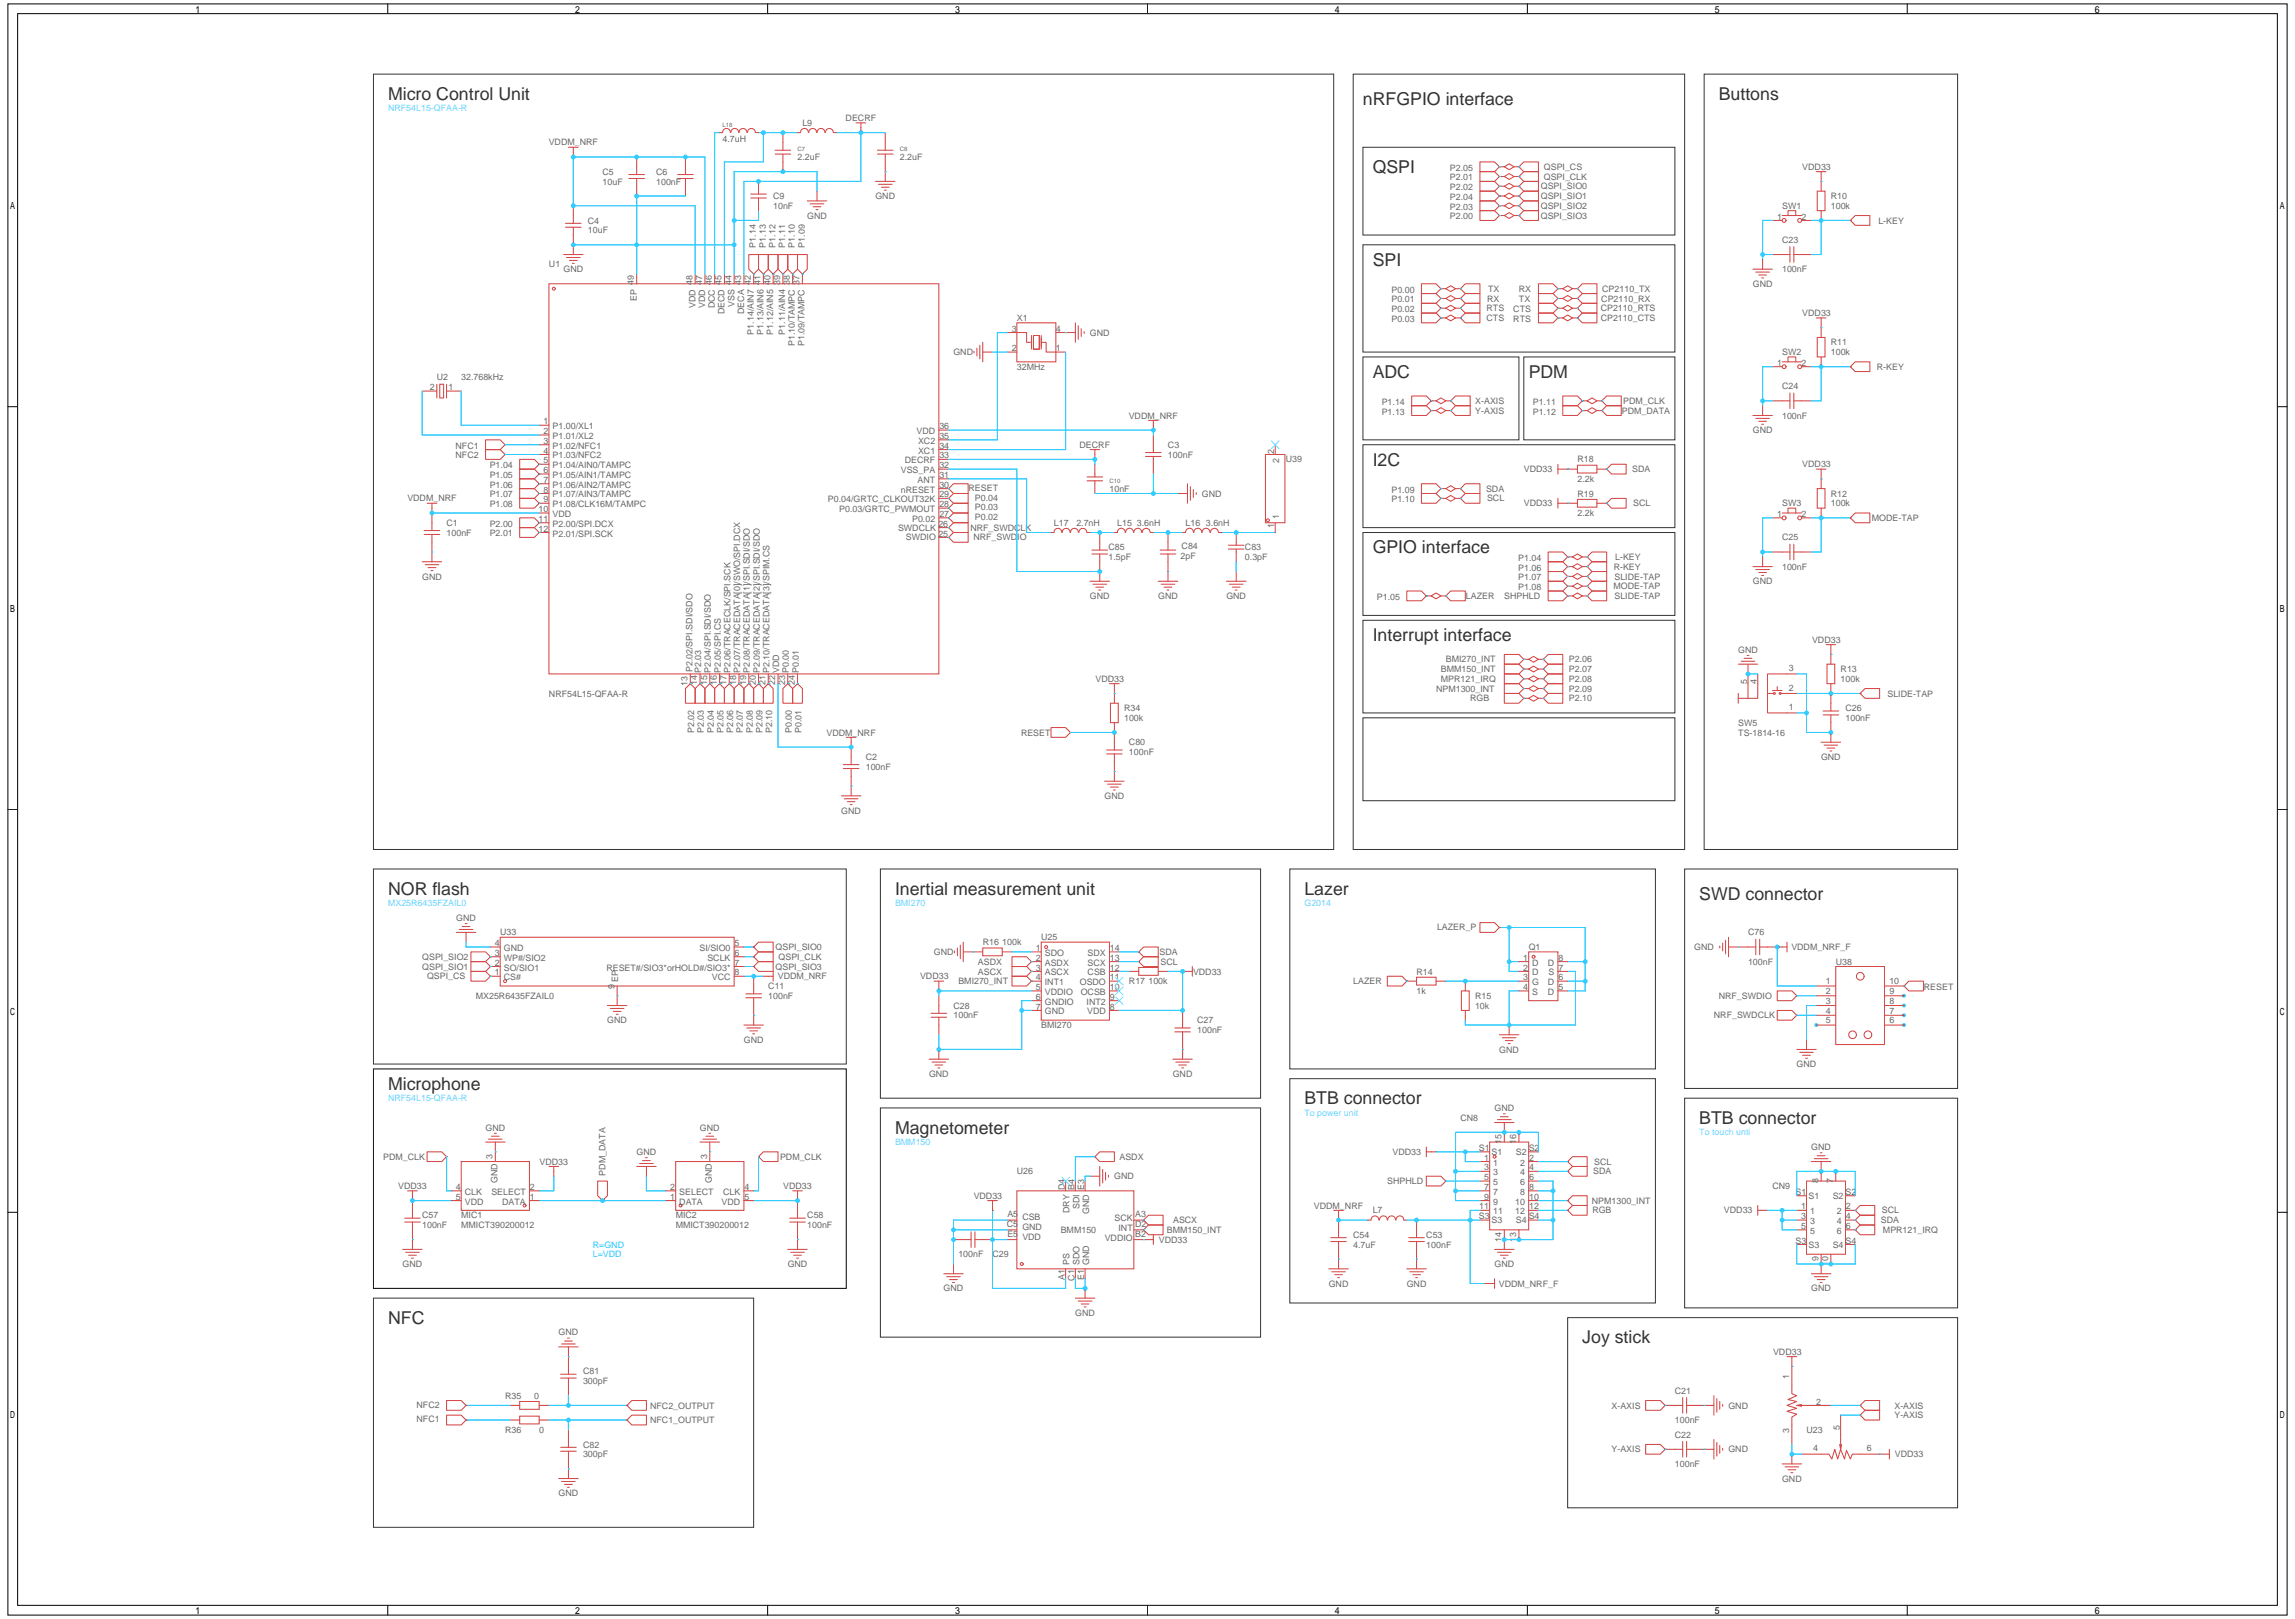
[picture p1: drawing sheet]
<svg xmlns="http://www.w3.org/2000/svg" width="297mm" height="210mm" viewBox="0 0 297 210" stroke-linecap="round" stroke-linejoin="round" font-family="sans-serif">
<defs><g id="words">
<g font-size="2.3" fill="#333">
<text x="50.3" y="12.9">Micro Control Unit</text>
<text x="176.5" y="13.6">nRFGPIO interface</text>
<text x="222.6" y="12.9">Buttons</text>
<text x="177.8" y="22.4">QSPI</text>
<text x="177.8" y="34.4">SPI</text>
<text x="177.8" y="48.9">ADC</text>
<text x="197.9" y="48.9">PDM</text>
<text x="177.8" y="60.3">I2C</text>
<text x="177.8" y="71.6">GPIO interface</text>
<text x="177.8" y="83">Interrupt interface</text>
<text x="50.3" y="115.8">NOR flash</text>
<text x="115.9" y="115.8">Inertial measurement unit</text>
<text x="168.9" y="115.8">Lazer</text>
<text x="220" y="116.4">SWD connector</text>
<text x="50.3" y="141">Microphone</text>
<text x="168.9" y="142.9">BTB connector</text>
<text x="115.9" y="146.7">Magnetometer</text>
<text x="220" y="145.5">BTB connector</text>
<text x="50.3" y="171.3">NFC</text>
<text x="204.9" y="173.9">Joy stick</text>
</g>
<g font-size="1.1" fill="#6cf">
<text x="50.3" y="14.4">NRF54L15-QFAA-R</text>
<text x="50.3" y="117.3">MX25R6435FZAIL0</text>
<text x="115.9" y="117.3">BMI270</text>
<text x="168.9" y="117.3">G2014</text>
<text x="50.3" y="142.5">NRF54L15-QFAA-R</text>
<text x="115.9" y="148.2">BMM150</text>
<text x="168.9" y="144.4">To power unit</text>
<text x="220" y="147">To touch unti</text>
</g>
<g font-size="1.1" fill="#666">
<text x="103.9" y="16.3">L9</text>
<text x="109.5" y="15.7">DECRF</text>
<text x="71.1" y="18.8">VDDM_NRF</text>
<text x="78" y="22.6">C5</text>
<text x="78" y="23.9">10uF</text>
<text x="85" y="22.6">C6</text>
<text x="85" y="23.9">100nF</text>
<text x="93.6" y="18.3">4.7uH</text>
<text x="103.3" y="20.7">2.2uF</text>
<text x="116.5" y="20.7">2.2uF</text>
<text x="187.8" y="23.4">P2.01</text>
<text x="187.8" y="22.1">P2.05</text>
<text x="199.9" y="23.3">QSPI_CLK</text>
<text x="199.9" y="22">QSPI_CS</text>
<text x="233.4" y="22">VDD33</text>
<text x="76.1" y="28.9">C4</text>
<text x="100.1" y="25.8">C9</text>
<text x="100.1" y="27">10nF</text>
<text x="104.5" y="28.3">GND</text>
<text x="113.4" y="25.8">GND</text>
<text x="187.8" y="28.4">P2.00</text>
<text x="187.8" y="24.6">P2.02</text>
<text x="187.8" y="27.1">P2.03</text>
<text x="187.8" y="25.9">P2.04</text>
<text x="199.5" y="25.8">QSPI_SIO1</text>
<text x="199.5" y="27">QSPI_SIO2</text>
<text x="199.5" y="28.3">QSPI_SIO3</text>
<text x="199.5" y="24.5">QSPI_SIO0</text>
<text x="230.1" y="28.4">1</text>
<text x="230.8" y="27">SW1</text>
<text x="233.3" y="28.4">2</text>
<text x="237.1" y="25.8">R10</text>
<text x="237.1" y="27">100k</text>
<text x="243.2" y="28.9">L-KEY</text>
<text x="71.1" y="34.6">U1</text>
<text x="73" y="35.2">GND</text>
<text x="76.1" y="30.2">10uF</text>
<text x="97.9" y="32.1" transform="rotate(-90 97.9 32.1)">P1.14</text>
<text x="99.2" y="32.1" transform="rotate(-90 99.2 32.1)">P1.13</text>
<text x="100.4" y="32.1" transform="rotate(-90 100.4 32.1)">P1.12</text>
<text x="101.7" y="32.1" transform="rotate(-90 101.7 32.1)">P1.11</text>
<text x="102.9" y="32.1" transform="rotate(-90 102.9 32.1)">P1.10</text>
<text x="104.2" y="32.1" transform="rotate(-90 104.2 32.1)">P1.09</text>
<text x="230.8" y="31.5">C23</text>
<text x="230.8" y="35.2">100nF</text>
<text x="82.1" y="36.9" transform="rotate(-90 82.1 36.9)">49</text>
<text x="82.5" y="39" transform="rotate(-90 82.5 39)">EP</text>
<text x="89.7" y="36.9" transform="rotate(-90 89.7 36.9)">48</text>
<text x="90" y="39.9" transform="rotate(-90 90 39.9)">VDD</text>
<text x="90.9" y="36.9" transform="rotate(-90 90.9 36.9)">47</text>
<text x="91.3" y="39.9" transform="rotate(-90 91.3 39.9)">VDD</text>
<text x="92.2" y="36.9" transform="rotate(-90 92.2 36.9)">46</text>
<text x="92.6" y="39.9" transform="rotate(-90 92.6 39.9)">DCC</text>
<text x="93.4" y="36.9" transform="rotate(-90 93.4 36.9)">45</text>
<text x="93.8" y="40.7" transform="rotate(-90 93.8 40.7)">DECD</text>
<text x="94.7" y="36.9" transform="rotate(-90 94.7 36.9)">44</text>
<text x="95.1" y="39.7" transform="rotate(-90 95.1 39.7)">VSS</text>
<text x="96" y="36.9" transform="rotate(-90 96 36.9)">43</text>
<text x="96.4" y="40.6" transform="rotate(-90 96.4 40.6)">DECA</text>
<text x="97.2" y="36.9" transform="rotate(-90 97.2 36.9)">42</text>
<text x="98.5" y="36.9" transform="rotate(-90 98.5 36.9)">41</text>
<text x="99.8" y="36.9" transform="rotate(-90 99.8 36.9)">40</text>
<text x="101" y="36.9" transform="rotate(-90 101 36.9)">39</text>
<text x="102.3" y="36.9" transform="rotate(-90 102.3 36.9)">38</text>
<text x="103.5" y="36.9" transform="rotate(-90 103.5 36.9)">37</text>
<text x="131.7" y="41.6">X1</text>
<text x="180.2" y="37.9">P0.00</text>
<text x="180.2" y="39.1">P0.01</text>
<text x="180.2" y="40.4">P0.02</text>
<text x="180.2" y="41.7">P0.03</text>
<text x="192.5" y="40.3">RTS</text>
<text x="192.5" y="41.6">CTS</text>
<text x="192.6" y="39">RX</text>
<text x="192.7" y="37.8">TX</text>
<text x="196" y="41.7">RTS</text>
<text x="196" y="40.4">CTS</text>
<text x="196.7" y="39">TX</text>
<text x="196.7" y="37.8">RX</text>
<text x="207.3" y="40.3">CP2110_RTS</text>
<text x="207.3" y="41.6">CP2110_CTS</text>
<text x="207.3" y="39">CP2110_RX</text>
<text x="207.5" y="37.8">CP2110_TX</text>
<text x="227" y="37.1">GND</text>
<text x="233.4" y="40.9">VDD33</text>
<text x="97.6" y="43.3" transform="rotate(-90 97.6 43.3)">P1.14/AIN7</text>
<text x="98.9" y="43.3" transform="rotate(-90 98.9 43.3)">P1.13/AIN6</text>
<text x="100.1" y="43.3" transform="rotate(-90 100.1 43.3)">P1.12/AIN5</text>
<text x="101.7" y="43.3" transform="rotate(-90 101.7 43.3)">P1.11/AIN4</text>
<text x="102.9" y="44.8" transform="rotate(-90 102.9 44.8)">P1.10/TAMPC</text>
<text x="104.2" y="44.8" transform="rotate(-90 104.2 44.8)">P1.09/TAMPC</text>
<text x="123.5" y="46">GND</text>
<text x="131" y="45.5">2</text>
<text x="131" y="42.9">3</text>
<text x="131.7" y="47.9">32MHz</text>
<text x="136.7" y="42.9">4</text>
<text x="136.7" y="45.5">1</text>
<text x="141.1" y="43.4">GND</text>
<text x="230.1" y="47.4">1</text>
<text x="230.8" y="46">SW2</text>
<text x="233.3" y="47.4">2</text>
<text x="237.1" y="44.7">R11</text>
<text x="237.1" y="46">100k</text>
<text x="243" y="47.9">R-KEY</text>
<text x="55.7" y="50.5">2</text>
<text x="56.6" y="49.1">U2</text>
<text x="58.1" y="50.5">1</text>
<text x="59.7" y="49.1">32.768kHz</text>
<text x="178.9" y="53.6">P1.13</text>
<text x="178.9" y="52.4">P1.14</text>
<text x="191" y="53.5">Y-AXIS</text>
<text x="191" y="52.3">X-AXIS</text>
<text x="198.5" y="52.4">P1.11</text>
<text x="198.5" y="53.6">P1.12</text>
<text x="210" y="53.5">PDM_DATA</text>
<text x="210.2" y="52.3">PDM_CLK</text>
<text x="230.8" y="50.4">C24</text>
<text x="59" y="58.1">NFC1</text>
<text x="59" y="59.3">NFC2</text>
<text x="70.4" y="54.9">1</text>
<text x="70.4" y="56.2">2</text>
<text x="70.4" y="57.4">3</text>
<text x="70.4" y="58.7">4</text>
<text x="70.4" y="60">5</text>
<text x="71.5" y="55.6">P1.00/XL1</text>
<text x="71.5" y="56.8">P1.01/XL2</text>
<text x="71.5" y="58.1">P1.02/NFC1</text>
<text x="71.5" y="59.3">P1.03/NFC2</text>
<text x="117.2" y="60">DECRF</text>
<text x="118.7" y="56.2">VDD</text>
<text x="118.9" y="58.7">XC1</text>
<text x="118.9" y="57.4">XC2</text>
<text x="121.6" y="59.3">33</text>
<text x="121.6" y="58.1">34</text>
<text x="121.6" y="56.8">35</text>
<text x="121.6" y="55.6">36</text>
<text x="139.8" y="58">DECRF</text>
<text x="146.2" y="54.2">VDDM_NRF</text>
<text x="151.2" y="58">C3</text>
<text x="151.2" y="59.2">100nF</text>
<text x="165" y="58.8" transform="rotate(-90 165 58.8)">2</text>
<text x="165.6" y="59.9" transform="rotate(-90 165.6 59.9)">2</text>
<text x="166.5" y="59.9">U39</text>
<text x="204.3" y="59.9">R18</text>
<text x="227" y="56.1">GND</text>
<text x="230.8" y="54.2">100nF</text>
<text x="52.7" y="64.9">VDDM_NRF</text>
<text x="63.4" y="65.6">P1.08</text>
<text x="63.4" y="64.4">P1.07</text>
<text x="63.4" y="63.1">P1.06</text>
<text x="63.4" y="61.9">P1.05</text>
<text x="63.4" y="60.6">P1.04</text>
<text x="70.4" y="61.2">6</text>
<text x="70.4" y="62.5">7</text>
<text x="70.4" y="63.8">8</text>
<text x="70.4" y="65">9</text>
<text x="71.5" y="60.6">P1.04/AIN0/TAMPC</text>
<text x="71.5" y="61.9">P1.05/AIN1/TAMPC</text>
<text x="71.5" y="63.1">P1.06/AIN2/TAMPC</text>
<text x="71.5" y="64.4">P1.07/AIN3/TAMPC</text>
<text x="71.5" y="65.7">P1.08/CLK16M/TAMPC</text>
<text x="107.2" y="65">P0.04/GRTC_CLKOUT32K</text>
<text x="116.6" y="63.8">nRESET</text>
<text x="116.6" y="61.2">VSS_PA</text>
<text x="118.8" y="62.5">ANT</text>
<text x="121.6" y="65.7">28</text>
<text x="121.6" y="64.4">29</text>
<text x="121.6" y="63.1">30</text>
<text x="121.6" y="61.9">31</text>
<text x="121.6" y="60.6">32</text>
<text x="125.4" y="63.5">RESET</text>
<text x="126.2" y="64.8">P0.04</text>
<text x="143.7" y="63.6">10nF</text>
<text x="155.6" y="64.3">GND</text>
<text x="180.2" y="63.7">P1.09</text>
<text x="180.2" y="65">P1.10</text>
<text x="192.4" y="63.6">SDA</text>
<text x="192.6" y="64.9">SCL</text>
<text x="197.3" y="65.5">VDD33</text>
<text x="197.3" y="61.1">VDD33</text>
<text x="204.3" y="62.4">2.2k</text>
<text x="204.3" y="64.3">R19</text>
<text x="211.4" y="61.1">SDA</text>
<text x="211.5" y="65.5">SCL</text>
<text x="230.8" y="65.5">SW3</text>
<text x="233.4" y="60.5">VDD33</text>
<text x="237.1" y="64.3">R12</text>
<text x="237.1" y="65.5">100k</text>
<text x="57.8" y="68.1">C1</text>
<text x="57.8" y="69.3">100nF</text>
<text x="63.4" y="68.2">P2.00</text>
<text x="63.4" y="69.4">P2.01</text>
<text x="69.7" y="66.3">10</text>
<text x="69.7" y="67.5">11</text>
<text x="69.7" y="68.8">12</text>
<text x="71.5" y="66.9">VDD</text>
<text x="71.5" y="68.2">P2.00/SPI.DCX</text>
<text x="71.5" y="69.4">P2.01/SPI.SCK</text>
<text x="108.7" y="66.3">P0.03/GRTC_PWMOUT</text>
<text x="116.3" y="68.7">SWDCLK</text>
<text x="117.3" y="69.9">SWDIO</text>
<text x="118.1" y="67.5">P0.02</text>
<text x="121.5" y="69.4">25</text>
<text x="121.5" y="68.2">26</text>
<text x="121.6" y="66.9">27</text>
<text x="125.7" y="68.7">NRF_SWDCLK</text>
<text x="126.1" y="70">NRF_SWDIO</text>
<text x="126.2" y="67.3">P0.02</text>
<text x="126.2" y="66.1">P0.03</text>
<text x="136.5" y="68.1">L17</text>
<text x="139.4" y="68.1">2.7nH</text>
<text x="143.5" y="71.2">C85</text>
<text x="144.7" y="68.1">L15</text>
<text x="147.2" y="68.1">3.6nH</text>
<text x="153" y="71.1">C84</text>
<text x="153.5" y="68.1">L16</text>
<text x="156.2" y="68.1">3.6nH</text>
<text x="161.2" y="71.2">C83</text>
<text x="165" y="68.4" transform="rotate(-90 165 68.4)">1</text>
<text x="165.6" y="67.2" transform="rotate(-90 165.6 67.2)">1</text>
<text x="204.3" y="66.8">2.2k</text>
<text x="230.1" y="66.9">1</text>
<text x="230.8" y="70">C25</text>
<text x="233.3" y="66.9">2</text>
<text x="242.4" y="67.4">MODE-TAP</text>
<text x="54.7" y="75">GND</text>
<text x="141.1" y="77.5">GND</text>
<text x="143.5" y="72.5">1.5pF</text>
<text x="150" y="77.5">GND</text>
<text x="152.9" y="72.4">2pF</text>
<text x="158.8" y="77.5">GND</text>
<text x="161.2" y="72.5">0.3pF</text>
<text x="178.3" y="77.6">P1.05</text>
<text x="189.8" y="77.5">LAZER</text>
<text x="194.8" y="77.5">SHPHLD</text>
<text x="196.6" y="76.4">P1.08</text>
<text x="196.6" y="75.1">P1.07</text>
<text x="196.6" y="73.8">P1.06</text>
<text x="196.6" y="72.6">P1.04</text>
<text x="208.9" y="76.3">MODE-TAP</text>
<text x="209" y="73.7">R-KEY</text>
<text x="209.1" y="77.5">SLIDE-TAP</text>
<text x="209.1" y="75">SLIDE-TAP</text>
<text x="209.1" y="72.5">L-KEY</text>
<text x="227" y="75.6">GND</text>
<text x="230.8" y="73.7">100nF</text>
<text x="234.6" y="83.2">VDD33</text>
<text x="89" y="88.8" transform="rotate(-90 89 88.8)">13</text>
<text x="89.7" y="87" transform="rotate(-90 89.7 87)">P2.02/SPI.SDI/SDO</text>
<text x="90.3" y="88.7" transform="rotate(-90 90.3 88.7)">14</text>
<text x="90.8" y="87.1" transform="rotate(-90 90.8 87.1)">P2.03</text>
<text x="91.6" y="88.7" transform="rotate(-90 91.6 88.7)">15</text>
<text x="92.1" y="87.1" transform="rotate(-90 92.1 87.1)">P2.04/SPI.SDI/SDO</text>
<text x="92.8" y="88.7" transform="rotate(-90 92.8 88.7)">16</text>
<text x="93.3" y="87.1" transform="rotate(-90 93.3 87.1)">P2.05/SPI.CS</text>
<text x="94.1" y="88.7" transform="rotate(-90 94.1 88.7)">17</text>
<text x="94.6" y="87.1" transform="rotate(-90 94.6 87.1)">P2.06/TRACECLK/SPI.SCK</text>
<text x="95.3" y="88.7" transform="rotate(-90 95.3 88.7)">18</text>
<text x="95.8" y="87.1" transform="rotate(-90 95.8 87.1)">P2.07/TRACEDATA[0]/SWO/SPI.DCX</text>
<text x="96.6" y="88.7" transform="rotate(-90 96.6 88.7)">19</text>
<text x="97.1" y="87.1" transform="rotate(-90 97.1 87.1)">P2.08/TRACEDATA[1]/SPI.SDI/SDO</text>
<text x="97.9" y="88.7" transform="rotate(-90 97.9 88.7)">20</text>
<text x="98.4" y="87.1" transform="rotate(-90 98.4 87.1)">P2.09/TRACEDATA[2]/SPI.SDI/SDO</text>
<text x="99.1" y="88.7" transform="rotate(-90 99.1 88.7)">21</text>
<text x="99.6" y="87.1" transform="rotate(-90 99.6 87.1)">P2.10/TRACEDATA[3]/SPIM.CS</text>
<text x="100.4" y="88.7" transform="rotate(-90 100.4 88.7)">22</text>
<text x="100.9" y="87.1" transform="rotate(-90 100.9 87.1)">VDD</text>
<text x="101.7" y="88.7" transform="rotate(-90 101.7 88.7)">23</text>
<text x="102.2" y="87.1" transform="rotate(-90 102.2 87.1)">P0.00</text>
<text x="102.9" y="88.7" transform="rotate(-90 102.9 88.7)">24</text>
<text x="103.4" y="87.1" transform="rotate(-90 103.4 87.1)">P0.01</text>
<text x="141.9" y="88.3">VDD33</text>
<text x="186" y="89.5">NPM1300_INT</text>
<text x="186.6" y="87">BMM150_INT</text>
<text x="186.6" y="88.3">MPR121_IRQ</text>
<text x="187.2" y="85.7">BMI270_INT</text>
<text x="203.2" y="85.7">P2.06</text>
<text x="203.2" y="89.5">P2.09</text>
<text x="203.2" y="88.3">P2.08</text>
<text x="203.2" y="87">P2.07</text>
<text x="225.1" y="84.5">GND</text>
<text x="226.2" y="88.5" transform="rotate(-90 226.2 88.5)">5</text>
<text x="227.5" y="88.5" transform="rotate(-90 227.5 88.5)">4</text>
<text x="231.6" y="86.9">3</text>
<text x="231.6" y="89.4">2</text>
<text x="238.3" y="87">R13</text>
<text x="238.3" y="88.3">100k</text>
<text x="71.1" y="90.2">NRF54L15-QFAA-R</text>
<text x="89.9" y="94.9" transform="rotate(-90 89.9 94.9)">P2.02</text>
<text x="91.2" y="94.9" transform="rotate(-90 91.2 94.9)">P2.03</text>
<text x="92.4" y="94.9" transform="rotate(-90 92.4 94.9)">P2.04</text>
<text x="93.7" y="94.9" transform="rotate(-90 93.7 94.9)">P2.05</text>
<text x="94.9" y="94.9" transform="rotate(-90 94.9 94.9)">P2.06</text>
<text x="96.2" y="94.9" transform="rotate(-90 96.2 94.9)">P2.07</text>
<text x="97.5" y="94.9" transform="rotate(-90 97.5 94.9)">P2.08</text>
<text x="98.7" y="94.9" transform="rotate(-90 98.7 94.9)">P2.09</text>
<text x="100" y="94.9" transform="rotate(-90 100 94.9)">P2.10</text>
<text x="102.5" y="94.9" transform="rotate(-90 102.5 94.9)">P0.00</text>
<text x="103.8" y="94.9" transform="rotate(-90 103.8 94.9)">P0.01</text>
<text x="107" y="95.2">VDDM_NRF</text>
<text x="132.2" y="95.3">RESET</text>
<text x="145.6" y="92">R34</text>
<text x="145.6" y="93.3">100k</text>
<text x="190.4" y="90.8">RGB</text>
<text x="203.2" y="90.8">P2.10</text>
<text x="225.1" y="93.9">SW5</text>
<text x="225.1" y="95.2">TS-1814-16</text>
<text x="231.6" y="91.9">1</text>
<text x="239" y="92">C26</text>
<text x="239" y="93.3">100nF</text>
<text x="244.4" y="90.2">SLIDE-TAP</text>
<text x="112.1" y="98.4">C2</text>
<text x="112.1" y="99.6">100nF</text>
<text x="146.2" y="96.5">C80</text>
<text x="146.2" y="97.7">100nF</text>
<text x="235.8" y="98.4">GND</text>
<text x="108.9" y="105.3">GND</text>
<text x="143" y="103.4">GND</text>
<text x="59.1" y="119.2">GND</text>
<text x="54.7" y="125.5">QSPI_SIO1</text>
<text x="54.7" y="124.2">QSPI_SIO2</text>
<text x="64.1" y="125">2</text>
<text x="64.1" y="123.7">3</text>
<text x="64.1" y="122.5">4</text>
<text x="64.8" y="121.1">U33</text>
<text x="65.2" y="125.6">SO/SIO1</text>
<text x="65.2" y="124.4">WP#/SIO2</text>
<text x="65.2" y="123.1">GND</text>
<text x="78.5" y="125.6">RESET#/SIO3*orHOLD#/SIO3*</text>
<text x="90.6" y="123.1">SI/SIO0</text>
<text x="91.6" y="124.4">SCLK</text>
<text x="95.1" y="122.5">5</text>
<text x="95.1" y="123.7">6</text>
<text x="95.1" y="125">7</text>
<text x="100.4" y="125.5">QSPI_SIO3</text>
<text x="100.4" y="123">QSPI_SIO0</text>
<text x="100.8" y="124.2">QSPI_CLK</text>
<text x="120.9" y="123.6">GND</text>
<text x="126.6" y="124.9">ASDX</text>
<text x="127.3" y="122.3">R16</text>
<text x="129.8" y="122.3">100k</text>
<text x="134.1" y="123.1">1</text>
<text x="134.1" y="124.4">2</text>
<text x="134.1" y="125.6">3</text>
<text x="134.8" y="121.7">U25</text>
<text x="135.3" y="123.7">SDO</text>
<text x="135.3" y="125">ASDX</text>
<text x="140.8" y="125">SCX</text>
<text x="140.8" y="123.7">SDX</text>
<text x="143.7" y="125.6">12</text>
<text x="143.7" y="124.4">13</text>
<text x="143.7" y="123.1">14</text>
<text x="150.1" y="123.6">SDA</text>
<text x="150.3" y="124.9">SCL</text>
<text x="186.1" y="120.3">LAZER_P</text>
<text x="197.2" y="124.4">1</text>
<text x="197.2" y="125.6">2</text>
<text x="197.9" y="123">Q1</text>
<text x="198.4" y="125">D</text>
<text x="200.4" y="125">D</text>
<text x="201.8" y="125.6">7</text>
<text x="201.8" y="124.4">8</text>
<text x="219.4" y="123">GND</text>
<text x="226.4" y="121.1">C76</text>
<text x="226.4" y="124.9">100nF</text>
<text x="232" y="123">VDDM_NRF_F</text>
<text x="237.7" y="124.9">U38</text>
<text x="55.3" y="126.8">QSPI_CS</text>
<text x="61.6" y="129.3">MX25R6435FZAIL0</text>
<text x="64.1" y="126.2">1</text>
<text x="65.2" y="126.9">CS#</text>
<text x="79.6" y="128" transform="rotate(-90 79.6 128)">9</text>
<text x="80.1" y="127.1" transform="rotate(-90 80.1 127.1)">EP</text>
<text x="92.2" y="126.9">VCC</text>
<text x="95.1" y="126.2">8</text>
<text x="99.5" y="128">C11</text>
<text x="99.5" y="129.3">100nF</text>
<text x="100.7" y="126.8">VDDM_NRF</text>
<text x="119.1" y="126.8">VDD33</text>
<text x="123.5" y="130.5">C28</text>
<text x="123.5" y="131.8">100nF</text>
<text x="124.1" y="127.4">BMI270_INT</text>
<text x="126.6" y="126.1">ASCX</text>
<text x="134.1" y="126.9">4</text>
<text x="134.1" y="128.1">5</text>
<text x="134.1" y="129.4">6</text>
<text x="134.1" y="130.7">7</text>
<text x="135.3" y="126.2">ASCX</text>
<text x="135.3" y="127.5">INT1</text>
<text x="135.3" y="128.8">VDDIO</text>
<text x="135.3" y="130">GNDIO</text>
<text x="135.3" y="131.3">GND</text>
<text x="139.8" y="127.5">OSDO</text>
<text x="139.9" y="128.8">OCSB</text>
<text x="140.7" y="130">INT2</text>
<text x="140.8" y="131.3">VDD</text>
<text x="140.8" y="126.2">CSB</text>
<text x="143.7" y="130.7">8</text>
<text x="143.7" y="129.4">9</text>
<text x="143.7" y="128.1">10</text>
<text x="143.7" y="126.9">11</text>
<text x="146.2" y="127.4">R17</text>
<text x="148.7" y="127.4">100k</text>
<text x="154.5" y="126.1">VDD33</text>
<text x="175.2" y="127.4">LAZER</text>
<text x="183.4" y="126.1">R14</text>
<text x="183.4" y="128.7">1k</text>
<text x="191" y="129.3">R15</text>
<text x="191" y="130.5">10k</text>
<text x="197.2" y="126.9">3</text>
<text x="197.2" y="128.1">4</text>
<text x="198.4" y="126.2">D</text>
<text x="198.4" y="127.5">G</text>
<text x="198.4" y="128.8">S</text>
<text x="200.4" y="128.8">D</text>
<text x="200.4" y="127.5">D</text>
<text x="200.5" y="126.2">S</text>
<text x="201.8" y="128.1">5</text>
<text x="201.8" y="126.9">6</text>
<text x="221.9" y="131.8">NRF_SWDCLK</text>
<text x="222.6" y="129.3">NRF_SWDIO</text>
<text x="236.4" y="127.4">1</text>
<text x="236.4" y="128.7">2</text>
<text x="236.4" y="129.9">3</text>
<text x="236.4" y="131.2">4</text>
<text x="244.7" y="131.2">7</text>
<text x="244.7" y="129.9">8</text>
<text x="244.7" y="128.7">9</text>
<text x="244.7" y="127.4">10</text>
<text x="249.1" y="128.1">RESET</text>
<text x="78.6" y="132.4">GND</text>
<text x="96.3" y="135">GND</text>
<text x="134.8" y="133.1">BMI270</text>
<text x="155" y="132.4">C27</text>
<text x="155" y="133.7">100nF</text>
<text x="194.1" y="136.2">GND</text>
<text x="236.4" y="132.4">5</text>
<text x="244.7" y="132.4">6</text>
<text x="120.3" y="139.4">GND</text>
<text x="151.9" y="139.4">GND</text>
<text x="193.5" y="143.8">GND</text>
<text x="232.7" y="138.1">GND</text>
<text x="62.9" y="146.3">GND</text>
<text x="82.4" y="149.5">GND</text>
<text x="90.6" y="146.3">GND</text>
<text x="180.3" y="149.5">VDD33</text>
<text x="189.1" y="145.1">CN8</text>
<text x="191.5" y="149">S1</text>
<text x="193.2" y="149.5">S1</text>
<text x="194.4" y="148.1" transform="rotate(-90 194.4 148.1)">15</text>
<text x="196.3" y="149.5">S2</text>
<text x="196.3" y="148.1" transform="rotate(-90 196.3 148.1)">16</text>
<text x="197.9" y="149">S2</text>
<text x="234.5" y="148.9">GND</text>
<text x="49.6" y="150.1">PDM_CLK</text>
<text x="51.6" y="153.9">VDD33</text>
<text x="59" y="154">4</text>
<text x="59" y="155.3">5</text>
<text x="60.2" y="154.7">CLK</text>
<text x="60.2" y="155.9">VDD</text>
<text x="63.6" y="154.7">SELECT</text>
<text x="63.8" y="150" transform="rotate(-90 63.8 150)">3</text>
<text x="64.4" y="153.1" transform="rotate(-90 64.4 153.1)">GND</text>
<text x="65" y="155.9">DATA</text>
<text x="68.6" y="155.3">1</text>
<text x="68.6" y="154">2</text>
<text x="69.9" y="150.7">VDD33</text>
<text x="78.4" y="152.2" transform="rotate(-90 78.4 152.2)">PDM_DATA</text>
<text x="86.8" y="155.3">1</text>
<text x="86.8" y="154">2</text>
<text x="88" y="155.9">DATA</text>
<text x="88" y="154.7">SELECT</text>
<text x="91.6" y="150" transform="rotate(-90 91.6 150)">3</text>
<text x="92.2" y="153.1" transform="rotate(-90 92.2 153.1)">GND</text>
<text x="93.4" y="155.9">VDD</text>
<text x="93.6" y="154.7">CLK</text>
<text x="96.4" y="154">4</text>
<text x="96.4" y="155.3">5</text>
<text x="101" y="150.1">PDM_CLK</text>
<text x="101.4" y="153.9">VDD33</text>
<text x="126.1" y="155.2">VDD33</text>
<text x="131.7" y="152">U26</text>
<text x="137.9" y="154.1" transform="rotate(-90 137.9 154.1)">D4</text>
<text x="139.1" y="154.1" transform="rotate(-90 139.1 154.1)">B4</text>
<text x="140.4" y="154.1" transform="rotate(-90 140.4 154.1)">E3</text>
<text x="144.3" y="152.6">GND</text>
<text x="145" y="150.1">ASDX</text>
<text x="179.6" y="153.3">SHPHLD</text>
<text x="192.2" y="150.2">1</text>
<text x="192.2" y="151.5">3</text>
<text x="192.2" y="152.8">5</text>
<text x="192.2" y="154">7</text>
<text x="192.2" y="155.3">9</text>
<text x="193.4" y="150.9">1</text>
<text x="193.4" y="152.1">3</text>
<text x="193.4" y="153.4">5</text>
<text x="193.4" y="154.7">7</text>
<text x="193.4" y="155.9">9</text>
<text x="196.2" y="155.9">10</text>
<text x="196.8" y="154.7">8</text>
<text x="196.8" y="153.4">6</text>
<text x="196.8" y="152.1">4</text>
<text x="196.8" y="150.9">2</text>
<text x="198" y="155.3">10</text>
<text x="198" y="154">8</text>
<text x="198" y="152.8">6</text>
<text x="198" y="151.5">4</text>
<text x="198" y="150.2">2</text>
<text x="206.1" y="155.8">NPM1300_INT</text>
<text x="206.3" y="152">SDA</text>
<text x="206.4" y="150.7">SCL</text>
<text x="229.5" y="153.9">CN9</text>
<text x="232.5" y="154.7">S1</text>
<text x="234.2" y="155.2">S1</text>
<text x="235.5" y="153.1" transform="rotate(-90 235.5 153.1)">8</text>
<text x="237.3" y="155.2">S2</text>
<text x="237.4" y="153.1" transform="rotate(-90 237.4 153.1)">7</text>
<text x="239" y="154.7">S2</text>
<text x="54.7" y="157.7">C57</text>
<text x="54.7" y="159">100nF</text>
<text x="59.7" y="157.7">MIC1</text>
<text x="59.7" y="159">MMICT390200012</text>
<text x="87.5" y="157.7">MIC2</text>
<text x="87.5" y="159">MMICT390200012</text>
<text x="104.5" y="157.7">C58</text>
<text x="104.5" y="159">100nF</text>
<text x="130.4" y="158.8">C5</text>
<text x="130.4" y="157.6">A5</text>
<text x="130.4" y="160.1">E5</text>
<text x="132.4" y="157.9">CSB</text>
<text x="132.4" y="159.2">GND</text>
<text x="132.4" y="160.5">VDD</text>
<text x="137.4" y="159.6">BMM150</text>
<text x="138.5" y="157" transform="rotate(-90 138.5 157)">DRY</text>
<text x="139.8" y="156.5" transform="rotate(-90 139.8 156.5)">SDI</text>
<text x="141" y="157.2" transform="rotate(-90 141 157.2)">GND</text>
<text x="143.1" y="160.6">VDDIO</text>
<text x="144.3" y="158.1">SCK</text>
<text x="144.8" y="159.3">INT</text>
<text x="147" y="160.1">B2</text>
<text x="147" y="158.8">D2</text>
<text x="147" y="157.6">A3</text>
<text x="150.1" y="160.8">VDD33</text>
<text x="151.1" y="159.6">BMM150_INT</text>
<text x="151.9" y="158.3">ASCX</text>
<text x="170.1" y="156.4">VDDM_NRF</text>
<text x="175.2" y="160.2">C54</text>
<text x="175.2" y="161.5">4.7uF</text>
<text x="177.8" y="157.1">L7</text>
<text x="184.7" y="160.2">C53</text>
<text x="184.7" y="161.5">100nF</text>
<text x="191.5" y="157.8">S3</text>
<text x="191.6" y="156.5">11</text>
<text x="193.2" y="158.3">S3</text>
<text x="193.4" y="157.2">11</text>
<text x="194.4" y="160.7" transform="rotate(-90 194.4 160.7)">14</text>
<text x="196.2" y="157.2">12</text>
<text x="196.3" y="158.3">S4</text>
<text x="196.3" y="160.7" transform="rotate(-90 196.3 160.7)">13</text>
<text x="197.9" y="157.8">S4</text>
<text x="198" y="156.5">12</text>
<text x="206.2" y="157.1">RGB</text>
<text x="223.2" y="157.1">VDD33</text>
<text x="232.5" y="161">S3</text>
<text x="233.2" y="156.5">1</text>
<text x="233.2" y="157.8">3</text>
<text x="233.2" y="159.1">5</text>
<text x="234.2" y="161.5">S3</text>
<text x="234.4" y="157.2">1</text>
<text x="234.4" y="158.4">3</text>
<text x="234.4" y="159.7">5</text>
<text x="237.3" y="161.5">S4</text>
<text x="237.9" y="159.7">6</text>
<text x="237.9" y="158.4">4</text>
<text x="237.9" y="157.2">2</text>
<text x="239" y="161">S4</text>
<text x="239" y="159.1">6</text>
<text x="239" y="157.8">4</text>
<text x="239" y="156.5">2</text>
<text x="243.6" y="158.3">SDA</text>
<text x="243.7" y="157.1">SCL</text>
<text x="243.8" y="159.6">MPR121_IRQ</text>
<text x="52.1" y="164">GND</text>
<text x="102" y="164">GND</text>
<text x="122.2" y="167.2">GND</text>
<text x="124.1" y="162.7">100nF</text>
<text x="128.5" y="162.7">C29</text>
<text x="137.9" y="165.7" transform="rotate(-90 137.9 165.7)">A1</text>
<text x="138.5" y="163.8" transform="rotate(-90 138.5 163.8)">PS</text>
<text x="139.1" y="165.8" transform="rotate(-90 139.1 165.8)">C1</text>
<text x="139.8" y="163.8" transform="rotate(-90 139.8 163.8)">SDO</text>
<text x="140.4" y="165.7" transform="rotate(-90 140.4 165.7)">E1</text>
<text x="141" y="163.8" transform="rotate(-90 141 163.8)">GND</text>
<text x="172.1" y="166.5">GND</text>
<text x="182.2" y="166.5">GND</text>
<text x="193.5" y="164">GND</text>
<text x="194.1" y="166.5">VDDM_NRF_F</text>
<text x="234.5" y="167.2">GND</text>
<text x="235.5" y="163.2" transform="rotate(-90 235.5 163.2)">9</text>
<text x="236.7" y="163.9" transform="rotate(-90 236.7 163.9)">10</text>
<text x="72.3" y="172.8">GND</text>
<text x="139.2" y="170.3">GND</text>
<text x="75.5" y="177.9">C81</text>
<text x="75.5" y="179.2">300pF</text>
<text x="229.6" y="175.4">VDD33</text>
<text x="231.7" y="178.5" transform="rotate(-90 231.7 178.5)">1</text>
<text x="53.9" y="184.1">NFC1</text>
<text x="53.9" y="182.2">NFC2</text>
<text x="65.4" y="181">R35</text>
<text x="65.4" y="185.5">R36</text>
<text x="69.2" y="181">0</text>
<text x="69.8" y="185.5">0</text>
<text x="84.2" y="184.2">NFC1_OUTPUT</text>
<text x="84.2" y="182.3">NFC2_OUTPUT</text>
<text x="208.7" y="182.3">X-AXIS</text>
<text x="216.9" y="180.4">C21</text>
<text x="216.9" y="184.2">100nF</text>
<text x="223.8" y="182.3">GND</text>
<text x="231.7" y="185.5" transform="rotate(-90 231.7 185.5)">3</text>
<text x="233.9" y="185.5">U23</text>
<text x="235.2" y="181.8">2</text>
<text x="238.2" y="185.1" transform="rotate(-90 238.2 185.1)">5</text>
<text x="245.3" y="183.6">Y-AXIS</text>
<text x="245.3" y="182.3">X-AXIS</text>
<text x="75.5" y="187.4">C82</text>
<text x="75.5" y="188.6">300pF</text>
<text x="208.7" y="188">Y-AXIS</text>
<text x="216.9" y="186.1">C22</text>
<text x="216.9" y="189.9">100nF</text>
<text x="223.8" y="188">GND</text>
<text x="230.8" y="191.8">GND</text>
<text x="234.8" y="187.9">4</text>
<text x="241.7" y="187.9">6</text>
<text x="245.4" y="188.6">VDD33</text>
<text x="72.3" y="193.7">GND</text>
</g>
<g font-size="1.1" fill="#39f">
<text x="76.8" y="161.5">R=GND</text>
<text x="76.8" y="162.7">L=VDD</text>
</g>
<g font-size=".8" fill="#666">
<text x="93.6" y="16.4">L18</text>
<text x="103.3" y="19.5">C7</text>
<text x="116.5" y="19.5">C8</text>
<text x="143.7" y="62.5">C10</text>
</g>
</g></defs>
<g fill="#39f">
<circle cx="235.2" cy="132.7" r=".25"/>
<circle cx="246.5" cy="132.7" r=".25"/>
<circle cx="246.5" cy="131.4" r=".25"/>
<circle cx="246.5" cy="130.1" r=".25"/>
<circle cx="246.5" cy="128.9" r=".25"/>
</g>
<g fill="none" stroke="#d43d3d" stroke-width=".13">
<path d="M73.6 19.1h1.3M74.2 19.1v1.2M94.6 17.2a.5 .5 0 0 0-.5-.6 .5 .5 0 0 0-.5 .6h-.4M94.6 17.2a.5 .5 0 0 1 .5-.6 .5 .5 0 0 1 .5 .6M95.7 17.2a.5 .5 0 0 1 .5-.6 .5 .5 0 0 1 .5 .6M96.8 17.2a.5 .5 0 0 1 .5-.6 .5 .5 0 0 1 .5 .6M97.8 17.2h.4M100.4 19.9h2M100.4 19.4h2M101.4 17.2v2.2M101.4 19.9v2.3M104.7 17.2a.5 .5 0 0 0-.5-.6 .5 .5 0 0 0-.5 .6h-.4"/>
<path d="M104.7 17.2a.5 .5 0 0 1 .5-.6 .5 .5 0 0 1 .5 .6M105.8 17.2a.5 .5 0 0 1 .5-.6 .5 .5 0 0 1 .5 .6M106.9 17.2a.5 .5 0 0 1 .5-.6 .5 .5 0 0 1 .5 .6M107.9 17.2h.4M110.8 15.9h1.3M111.5 15.9v1.3M113.6 19.9h2M113.6 19.4h2M114.6 17.2v2.2M114.6 19.9v3.6M71.1 36.7h50.5v50.5h-50.5zM73 32.9h2.5"/>
<path d="M73.2 29.4h2M73.2 28.9h2M73.4 33.3h1.7M73.7 33.7h1M74.1 34.1h.3M74.2 26.6v2.3M74.2 29.4v3.5M81.4 23.1h2.1M81.4 22.6h2.1M82.4 20.3v2.3M82.4 23.1v2.3M82.4 35.5v1.2"/>
<path d="M87.7 23.1h2.1M87.7 22.6h2.1M88.8 20.3v2.3M88.8 23.1v2.3M90 35.5v1.2M91.3 35.5v1.2M92.5 35.5v1.2M93.8 35.5v1.2M95.1 35.5v1.2M96.3 35.5v1.2M97 32.9h1.2v1.9l-.6 .7-.6-.7zM97.2 25.6h2"/>
<path d="M97.2 25.1h2M97.6 35.5h.1M97.6 35.5v1.2M98.2 32.9h1.3v1.9l-.6 .7-.7-.7zM98.2 23.5v1.6M98.2 25.6v1.7M98.9 35.5h.1M98.9 35.5v1.2M99.5 32.9h1.2v1.9l-.6 .7-.6-.7zM100.1 35.5h.1M100.1 35.5v1.2M100.7 32.9h1.3v1.9l-.6 .7-.7-.7z"/>
<path d="M101.4 35.5h.1M101.4 35.5v1.2M102 32.9h1.3v1.9l-.7 .7-.6-.7zM102.6 35.5h.1M102.6 35.5v1.2M103.3 32.9h1.2v1.9l-.6 .7-.6-.7zM103.9 35.5h.1M103.9 35.5v1.2M104.5 26h2.6M104.9 26.4h1.8M105.3 26.8h1M105.7 27.1h.2"/>
<path d="M105.8 24.7v1.3M113.4 23.5h2.5M113.7 23.9h1.8M114.1 24.2h1M114.5 24.6h.3M184.1 36.7h1.9l.6 .7-.6 .6h-1.9zM184.1 38h1.9l.6 .6-.6 .7h-1.9zM184.1 39.3h1.9l.6 .6-.6 .6h-1.9zM186.6 37.4h.1M186.6 38.6h.1M186.6 39.9h.1M186.6 37.4h.6"/>
<path d="M186.6 38.6h.6M186.6 39.9h.6M187.2 37.4l.6-.4 .7 .4-.7 .3zM187.2 38.6l.6-.4 .7 .4-.7 .4zM187.2 39.9l.6-.4 .7 .4-.7 .4zM188.5 37.4h.6M188.5 38.6h.6M188.5 39.9h.6M189.1 37.4h.1M189.1 38.6h.1M189.1 39.9h.1M189.7 36.7h1.9v1.3h-1.9l-.6-.6z"/>
<path d="M189.7 38h1.9v1.3h-1.9l-.6-.7zM189.7 39.3h1.9v1.2h-1.9l-.6-.6zM191.6 27.3h1.9l.7 .6-.7 .6h-1.9zM191.6 22.2h1.9l.7 .6-.7 .7h-1.9zM191.6 23.5h1.9l.7 .6-.7 .6h-1.9zM191.6 26h1.9l.7 .6-.7 .7h-1.9zM191.6 24.7h1.9l.7 .7-.7 .6h-1.9zM191.6 21h1.9l.7 .6-.7 .6h-1.9zM194.2 27.9h.1M194.2 22.8h.1M194.2 24.1h.1M194.2 26.6h.1"/>
<path d="M194.2 25.4h.1M194.2 21.6h.1M194.2 27.9h.6M194.2 26.6h.6M194.2 25.4h.6M194.2 24.1h.6M194.2 22.8h.6M194.2 21.6h.6M194.8 27.9l.6-.4 .7 .4-.7 .4zM194.8 26.6l.6-.3 .7 .3-.7 .4zM194.8 25.4l.6-.4 .7 .4-.7 .4zM194.8 24.1l.6-.4 .7 .4-.7 .4z"/>
<path d="M194.8 22.8l.6-.3 .7 .3-.7 .4zM194.8 21.6l.6-.4 .7 .4-.7 .4zM196.1 27.9h.6M196.1 26.6h.6M196.1 25.4h.6M196.1 24.1h.6M196.1 22.8h.6M196.1 21.6h.6M196.7 25.4h.1M196.7 26.6h.1M196.7 27.9h.1M196.7 22.8h.1"/>
<path d="M196.7 21.6h.1M196.7 24.1h.1M197.3 24.7h1.9v1.3h-1.9l-.6-.6zM197.3 26h1.9v1.3h-1.9l-.6-.7zM197.3 27.3h1.9v1.2h-1.9l-.6-.6zM197.3 22.2h1.9v1.3h-1.9l-.6-.7zM197.3 21h1.9v1.2h-1.9l-.6-.6zM197.3 23.5h1.9v1.2h-1.9l-.6-.6zM199.2 38h1.9l.6 .6-.6 .7h-1.9zM199.2 36.7h1.9l.6 .7-.6 .6h-1.9zM199.2 39.3h1.9l.6 .6-.6 .6h-1.9zM201.7 38.6h.1"/>
<path d="M201.7 37.4h.1M201.7 39.9h.1M201.7 37.4h.7M201.7 38.6h.7M201.7 39.9h.7M202.4 37.4l.6-.4 .6 .4-.6 .3zM202.4 38.6l.6-.4 .6 .4-.6 .4zM202.4 39.9l.6-.4 .6 .4-.6 .4zM203.6 37.4h.7M203.6 38.6h.7M203.6 39.9h.7M204.3 37.4l.6-.7h1.9v1.3h-1.9z"/>
<path d="M204.3 37.4h.1M204.3 38.6l.6-.6h1.9v1.3h-1.9zM204.3 38.6h.1M204.3 39.9l.6-.6h1.9v1.2h-1.9zM204.3 39.9h.1M227 34.8h2.5M227.4 35.2h1.7M227.7 35.6h1M228.1 36h.3M228.2 33.6v1.2M229.5 32.9h2.3M229.5 28.5h1.3"/>
<path d="M230.8 27.9h2.5M231.5 27.9v-.6h1v.6M231.8 31.9v2.1M232.3 32.9h2.3M232.3 31.9v2.1M233.3 28.5h1.3M235.2 22.2h1.2M235.3 24.7h1v2.6h-1zM235.8 23.5h.1M235.8 22.2v2.5M235.8 27.3v1.2M239.6 28.5h.1"/>
<path d="M240.2 27.9h1.9v1.3h-1.9l-.6-.7zM54.7 50.6h1.9M56.6 49.7v1.8M56.9 49.7h.5v1.8h-.5zM57.8 49.7v1.8M57.8 50.6h1.9M62.9 56.9h1.9l.6 .7-.6 .6h-1.9zM62.9 58.2h1.9l.6 .6-.6 .7h-1.9zM65.4 57.6h.1M65.4 58.8h.1M67.3 59.5h1.9l.6 .6-.6 .6h-1.9zM69.8 55h1.3"/>
<path d="M69.8 56.3h1.3M69.8 57.6h1.3M69.8 58.8h1.3M121.6 59.5h1.2M121.6 58.2h1.2M121.6 56.9h1.2M121.6 55.7h1.2M126.1 45.4v.3M126.5 45.1v1M126.9 44.7v1.8M127.3 45.6h1.2M127.3 44.3v2.5"/>
<path d="M130.4 43h2.5v1.3h.5M130.4 45.6h1.3M131.7 41.8h5v5h-5zM133.6 43.4v1.8M133.8 43.4h.8v1.8h-.8zM134.8 43.4v1.8M135 44.3h.5v1.3h2.5M136.7 43h2.5M139.2 41.8v2.5M139.6 42.2v1.7M140 42.5v1.1M140.4 42.9v.3"/>
<path d="M141.1 58.2h1.3M141.8 58.2v1.3M148.3 59.1h2.1M148.3 58.6h2.1M148.7 54.4h1.3M149.3 54.4v1.3M149.3 56.3v2.3M149.3 59.1v2.3M163.9 58.8h2.5v8.9h-2.5zM165.1 57.6v1.2M182.8 52.5h1.9l.6 .6-.6 .7h-1.9zM182.8 51.3h1.9l.6 .6-.6 .6h-1.9z"/>
<path d="M184.1 40.5h1.9l.6 .7-.6 .6h-1.9zM185.3 53.1h.1M185.3 51.9h.1M185.3 51.9h.7M185.3 53.1h.7M186 51.9l.6-.4 .6 .4-.6 .4zM186 53.1l.6-.3 .6 .3-.6 .4zM186.6 41.2h.1M186.6 41.2h.6M187.2 41.2l.6-.4 .7 .4-.7 .3zM187.2 51.9h.6M187.2 53.1h.6"/>
<path d="M187.8 53.1h.1M187.8 51.9h.1M188.5 52.5h1.9v1.3h-1.9l-.7-.7zM188.5 51.3h1.9v1.2h-1.9l-.7-.6zM188.5 41.2h.6M189.1 41.2h.1M189.7 40.5h1.9v1.3h-1.9l-.6-.6zM199.2 40.5h1.9l.6 .7-.6 .6h-1.9zM201.7 41.2h.1M201.7 41.2h.7M202.4 51.3h1.9l.6 .6-.6 .6h-1.9zM202.4 52.5h1.9l.6 .6-.6 .7h-1.9z"/>
<path d="M202.4 41.2l.6-.4 .6 .4-.6 .3zM203.6 41.2h.7M204.3 41.2l.6-.7h1.9v1.3h-1.9zM204.3 41.2h.1M204.9 51.9h.1M204.9 53.1h.1M204.9 51.9h.6M204.9 53.1h.6M205.5 51.9l.7-.4 .6 .4-.6 .4zM205.5 53.1l.7-.3 .6 .3-.6 .4zM206.8 51.9h.6M206.8 53.1h.6"/>
<path d="M207.4 53.1l.6-.6h1.9v1.3h-1.9zM207.4 53.1h.1M207.4 51.9l.6-.6h1.9v1.2h-1.9zM207.4 51.9h.1M227 53.8h2.5M227.4 54.2h1.7M227.7 54.5h1M228.1 54.9h.3M228.2 52.5v1.3M229.5 47.5h1.3M229.5 51.9h2.3M230.8 46.8h2.5"/>
<path d="M231.5 46.8v-.6h1v.6M231.8 50.9v2M232.3 50.9v2M232.3 51.9h2.3M233.3 47.5h1.3M235.2 41.2h1.2M235.3 43.7h1v2.5h-1zM235.8 42.4h.1M235.8 41.2v2.5M235.8 46.2v1.3M239.6 47.5h.1M240.2 46.8h1.9v1.3h-1.9l-.6-.6z"/>
<path d="M54.7 72.7h2.5M54.9 69.2h2M54.9 68.7h2M55 73.1h1.8M55.3 65.1h1.3M55.4 73.5h1M55.8 73.8h.3M55.9 65.1v3.6M55.9 69.2v3.5M67.3 64.5h1.9l.6 .6-.6 .7h-1.9zM67.3 63.2h1.9l.6 .7-.6 .6h-1.9zM67.3 62h1.9l.6 .6-.6 .6h-1.9z"/>
<path d="M67.3 60.7h1.9l.6 .7-.6 .6h-1.9zM67.3 67h1.9l.6 .7-.6 .6h-1.9zM67.3 68.3h1.9l.6 .6-.6 .7h-1.9zM69.8 65.1h.1M69.8 63.9h.1M69.8 62.6h.1M69.8 61.4h.1M69.8 60.1h.1M69.8 67.7h.1M69.8 68.9h.1M69.8 60.1h1.3M69.8 61.4h1.3"/>
<path d="M69.8 62.6h1.3M69.8 63.9h1.3M69.8 65.1h1.3M69.8 66.4h1.3M69.8 67.7h1.3M69.8 68.9h1.3M121.6 69.6h1.2M121.6 68.3h1.2M121.6 67h1.2M121.6 65.8h1.2M121.6 64.5h1.2M121.6 63.2h1.2"/>
<path d="M121.6 62h1.2M121.6 60.7h1.2M122.8 69.6l.7-.7h1.9v1.3h-1.9zM122.8 69.6h.1M122.8 68.3l.7-.6h1.9v1.2h-1.9zM122.8 68.3h.1M122.8 67l.7-.6h1.9v1.3h-1.9zM122.8 67h.1M122.8 65.8l.7-.7h1.9v1.3h-1.9zM122.8 65.8h.1M122.8 64.5l.7-.6h1.9v1.2h-1.9zM122.8 64.5h.1"/>
<path d="M122.8 63.2l.7-.6h1.9v1.3h-1.9zM122.8 63.2h.1M137.5 68.9a.5 .5 0 0 0-.5-.5 .5 .5 0 0 0-.5 .5h-.4M137.6 68.9a.5 .5 0 0 1 .5-.5 .5 .5 0 0 1 .5 .5M138.6 68.9a.5 .5 0 0 1 .5-.5 .5 .5 0 0 1 .5 .5M139.7 68.9a.5 .5 0 0 1 .5-.5 .5 .5 0 0 1 .5 .5M140.8 68.9h.3M140.8 62.2h2M140.8 61.7h2M141.1 75.2h2.6M141.4 71.7h2M141.4 71.2h2"/>
<path d="M141.5 75.6h1.8M141.8 60.1v1.6M141.8 62.2v1.7M141.9 76h1M142.3 76.4h.2M142.4 68.9v2.3M142.4 71.7v3.5M144.3 68.9h.4M144.7 68.9a.5 .5 0 0 1 .5-.5 .5 .5 0 0 1 .5 .5M145.8 68.9a.5 .5 0 0 1 .5-.5 .5 .5 0 0 1 .5 .5M146.8 68.9a.5 .5 0 0 1 .5-.5 .5 .5 0 0 1 .5 .5M147.9 68.9a.5 .5 0 0 1 .5-.5 .5 .5 0 0 1 .5 .5"/>
<path d="M149 68.9h.3M150 75.2h2.5M150.2 71.7h2.1M150.2 71.2h2.1M150.4 75.6h1.7M150.7 76h1M151.1 76.4h.3M151.2 68.9v2.3M151.2 71.7v3.5M152.5 63.9h1.3M153.1 68.9h.4M153.5 68.9a.5 .5 0 0 1 .5-.5 .5 .5 0 0 1 .5 .5"/>
<path d="M153.8 62.6v2.5M154.1 63v1.8M154.5 63.4v1M154.6 68.9a.5 .5 0 0 1 .5-.5 .5 .5 0 0 1 .5 .5M154.9 63.7v.3M155.7 68.9a.5 .5 0 0 1 .5-.5 .5 .5 0 0 1 .5 .5M156.8 68.9a.5 .5 0 0 1 .5-.5 .5 .5 0 0 1 .5 .5M157.8 68.9h.4M158.8 75.2h2.5M159.1 71.1h2M159.1 70.6h2M159.2 75.6h1.8"/>
<path d="M159.6 76h1M160 76.4h.2M160.1 68.9v1.7M160.1 71.1v1.6M160.1 74v1.2M165.1 67.7v1.2M182.2 76.5h1.9l.6 .6-.6 .7h-1.9zM184.1 62.6h1.9l.6 .6-.6 .7h-1.9zM184.1 63.9h1.9l.6 .6-.6 .6h-1.9zM184.7 77.1h.1M184.7 77.1h.6M185.3 77.1l.7-.3 .6 .3-.6 .4z"/>
<path d="M186.6 63.2h.1M186.6 64.5h.1M186.6 64.5h.6M186.6 63.2h.6M186.6 77.1h.6M187.2 63.2l.6-.3 .7 .3-.7 .4zM187.2 64.5l.6-.4 .7 .4-.7 .4zM187.2 77.1h.1M187.8 76.5h1.9v1.3h-1.9l-.6-.7zM188.5 64.5h.6M188.5 63.2h.6M189.1 64.5h.1"/>
<path d="M189.1 63.2h.1M189.7 63.9h1.9v1.2h-1.9l-.6-.6zM189.7 62.6h1.9v1.3h-1.9l-.6-.7zM200.5 75.2h1.9l.6 .7-.6 .6h-1.9zM200.5 74h1.9l.6 .6-.6 .6h-1.9zM200.5 72.7h1.9l.6 .6-.6 .7h-1.9zM200.5 76.5h1.9l.6 .6-.6 .7h-1.9zM200.5 71.4h1.9l.6 .7-.6 .6h-1.9zM201.7 65.1h2.6M201.7 60.7h2.6M201.7 60.1v1.3M201.7 64.5v1.3"/>
<path d="M203 75.9h.1M203 74.6h.1M203 73.3h.1M203 65.1h.1M203 60.7h.1M203 77.1h.1M203 72.1h.1M203 73.3h.6M203 77.1h.6M203 72.1h.6M203 74.6h.6M203 75.9h.6"/>
<path d="M203.6 72.1l.7-.4 .6 .4-.6 .4zM203.6 73.3l.7-.3 .6 .3-.6 .4zM203.6 74.6l.7-.4 .6 .4-.6 .4zM203.6 75.9l.7-.4 .6 .4-.6 .3zM203.6 77.1l.7-.3 .6 .3-.6 .4zM204.3 60.2h2.5v1h-2.5zM204.3 64.6h2.5v1h-2.5zM204.9 73.3h.6M204.9 77.1h.6M204.9 72.1h.6M204.9 74.6h.6M204.9 75.9h.6"/>
<path d="M205.5 77.1h.1M205.5 73.3h.1M205.5 72.1h.1M205.5 74.6h.1M205.5 75.9h.1M206.2 76.5h1.8v1.3h-1.8l-.7-.7zM206.2 72.7h1.8v1.3h-1.8l-.7-.7zM206.2 71.4h1.8v1.3h-1.8l-.7-.6zM206.2 74h1.8v1.2h-1.8l-.7-.6zM206.2 75.2h1.8v1.3h-1.8l-.7-.6zM206.8 65.1h1.2M206.8 60.7h1.2"/>
<path d="M208 65.1h.1M208 60.7h.1M208.7 64.5h1.9v1.3h-1.9l-.7-.7zM208.7 60.1h1.9v1.3h-1.9l-.7-.7zM227 73.3h2.5M227.4 73.7h1.7M227.7 74.1h1M228.1 74.5h.3M228.2 72.1v1.2M229.5 67h1.3M229.5 71.4h2.3M230.8 66.4h2.5"/>
<path d="M231.5 66.4v-.6h1v.6M231.8 70.4v2.1M232.3 70.4v2.1M232.3 71.4h2.3M233.3 67h1.3M235.2 60.7h1.2M235.3 63.2h1v2.6h-1zM235.8 62h.1M235.8 60.7v2.5M235.8 65.8v1.2M239.6 67h.1M240.2 66.4h1.9v1.3h-1.9l-.6-.7z"/>
<path d="M88.8 89.1l.6-.6 .6 .6v1.9h-1.2zM89.4 88.5h.1M89.4 87.2v1.3M90 89.1l.6-.6 .7 .6v1.9h-1.3zM90.6 88.5h.1M90.6 87.2v1.3M91.3 89.1l.6-.6 .6 .6v1.9h-1.2zM91.9 88.5h.1M91.9 87.2v1.3M93.2 88.5l.6 .6v1.9h-1.3v-1.9zM93.2 88.5h.1M93.2 87.2v1.3"/>
<path d="M94.4 88.5l.7 .6v1.9h-1.3v-1.9zM94.4 88.5h.1M94.4 87.2v1.3M95.7 88.5l.6 .6v1.9h-1.2v-1.9zM95.7 88.5h.1M95.7 87.2v1.3M96.3 89.1l.7-.6 .6 .6v1.9h-1.3zM97 88.5h.1M97 87.2v1.3M97.6 89.1l.6-.6 .7 .6v1.9h-1.3zM98.2 88.5h.1M98.2 87.2v1.3"/>
<path d="M99.5 88.5l.6 .6v1.9h-1.2v-1.9zM99.5 88.5h.1M99.5 87.2v1.3M100.7 87.2v1.3M102 88.5l.6 .6v1.9h-1.2v-1.9zM102 88.5h.1M102 87.2v1.3M102.6 89.1l.7-.6 .6 .6v1.9h-1.3zM103.3 88.5h.1M103.3 87.2v1.3M109.2 99.5h2M109.2 99h2"/>
<path d="M109.6 95.4h1.2M110.2 95.4v3.6M110.2 99.5v3.5M136.1 94.2h1.9l.6 .6-.6 .6h-1.9zM138.6 94.8h.1M143.3 97.6h2M143.3 97.1h2M143.7 88.5h1.2M143.8 91h1v2.5h-1zM144.3 89.8h.1M144.3 88.5v2.5M144.3 93.5v3.6"/>
<path d="M144.3 97.6v3.5M194.8 86h1.9l.6 .6-.6 .6h-1.9zM194.8 87.2h1.9l.6 .7-.6 .6h-1.9zM194.8 84.7h1.9l.6 .6-.6 .7h-1.9zM194.8 89.8h1.9l.6 .6-.6 .6h-1.9zM194.8 88.5h1.9l.6 .6-.6 .7h-1.9zM197.3 86.6h.1M197.3 87.9h.1M197.3 85.3h.1M197.3 90.4h.1M197.3 89.1h.1M197.3 90.4h.6"/>
<path d="M197.3 85.3h.6M197.3 89.1h.6M197.3 87.9h.6M197.3 86.6h.6M197.9 90.4l.7-.4 .6 .4-.6 .4zM197.9 85.3l.7-.3 .6 .3-.6 .4zM197.9 89.1l.7-.4 .6 .4-.6 .4zM197.9 87.9l.7-.4 .6 .4-.6 .3zM197.9 86.6l.7-.4 .6 .4-.6 .4zM199.2 90.4h.6M199.2 85.3h.6M199.2 89.1h.6"/>
<path d="M199.2 87.9h.6M199.2 86.6h.6M199.8 90.4h.1M199.8 85.3h.1M199.8 89.1h.1M199.8 87.9h.1M199.8 86.6h.1M200.5 89.8h1.9v1.2h-1.9l-.7-.6zM200.5 84.7h1.9v1.3h-1.9l-.7-.7zM200.5 88.5h1.9v1.3h-1.9l-.7-.7zM200.5 87.2h1.9v1.3h-1.9l-.7-.6zM200.5 86h1.9v1.2h-1.9l-.7-.6z"/>
<path d="M225.1 89.8v1.2M225.1 86h2.5M225.5 85.6h1.7M225.8 85.2h1.1M226.2 84.8h.3M226.4 86v4.4M227.6 87.2v3.2h-2.5M228.9 89.8h.7M229.5 89.4h1.3M230.1 88.9v.5M230.6 89.8h2.1M232.7 87.2h-3.8v5.1h3.8"/>
<path d="M235.8 96.1h2.5M236.1 92.5h2M236.1 92h2M236.2 96.4h1.8M236.4 83.4h1.3M236.6 86h1v2.5h-1zM236.6 96.8h1M237 97.2h.2M237.1 84.7h.1M237.1 83.4v2.6M237.1 88.5v3.5M237.1 92.5v3.6"/>
<path d="M240.9 89.8h.1M241.5 89.1h1.9v1.3h-1.9l-.6-.6zM59.8 119.9h1.1M60.2 119.5h.3M109 103h2.5M109.3 103.4h1.8M109.7 103.8h1M110.1 104.1h.2M143 101.1h2.6M143.4 101.5h1.8M143.8 101.9h1M144.2 102.3h.2"/>
<path d="M191.6 119.4h1.9l.7 .6-.7 .7h-1.9zM59.1 120.7h2.5M59.5 120.3h1.7M60.4 120.7v1.2M61 124.5h1.9l.6 .6-.6 .6h-1.9zM61 123.2h1.9l.6 .6-.6 .7h-1.9zM61 125.7h1.9l.6 .7-.6 .6h-1.9zM63.5 125.1h.1M63.5 123.8h.1M63.5 126.4h.1M63.5 126.4h1.3M63.5 125.1h1.3"/>
<path d="M63.5 123.8h1.3M63.5 122.6h1.3M64.8 121.3h30.3v6.3h-30.3zM78.7 130.1h2.5M79 130.5h1.8M79.4 130.9h1M79.8 131.3h.2M79.9 127.6v2.5M95.1 126.4h1.2M95.1 125.1h1.2M95.1 123.8h1.2M95.1 122.6h1.2"/>
<path d="M96.3 132.7h2.6M96.6 129.1h2M96.6 128.6h2M96.7 133.1h1.8M97.1 133.4h1M97.5 133.8h.2M97.6 125.1l.6-.6h1.9v1.2h-1.9zM97.6 125.1h.1M97.6 123.8l.6-.6h1.9v1.3h-1.9zM97.6 123.8h.1M97.6 122.6l.6-.7h1.9v1.3h-1.9zM97.6 122.6h.1"/>
<path d="M97.6 126.4v2.2M97.6 129.1v3.6M98.9 126.4h1.2M100.1 125.7v1.3M120.3 137.1h2.5M120.6 131.7h2M120.6 131.2h2M120.7 137.5h1.8M120.9 127h1.3M121.1 137.8h1M121.4 138.2h.3M121.6 128.3h.1"/>
<path d="M121.6 127v1.3M121.6 128.9v2.3M121.6 131.7v2.2M121.6 135.8v1.3M123.6 123.1v.2M124 122.7v1M124.4 122.3v1.8M124.7 123.2h2.6M124.7 121.9v2.6M127.3 122.7h2.5v1h-2.5zM129.8 123.2h1.2M131 126.4h1.9l.7 .6-.7 .6h-1.9z"/>
<path d="M131 123.8h1.9l.7 .7-.7 .6h-1.9zM131 125.1h1.9l.7 .6-.7 .7h-1.9zM133.6 127h.1M133.6 124.5h.1M133.6 125.7h.1M133.6 127h1.2M133.6 123.2h1.2M133.6 124.5h1.2M133.6 125.7h1.2M133.6 128.3h1.2M133.6 129.5h1.2M133.6 130.8h1.2"/>
<path d="M134.8 121.9h8.9v10.1h-8.9zM143.7 127h1.2M143.7 123.2h1.2M143.7 124.5h1.2M143.7 125.7h1.2M143.7 128.3h1.2M143.7 129.5h1.2M143.7 130.8h1.2M146.2 125.7h1.3M147.5 125.2h2.5v1h-2.5zM147.5 124.5h.1M147.5 123.2h.1"/>
<path d="M148.1 123.8h1.9v1.3h-1.9l-.6-.6zM148.1 122.6h1.9v1.2h-1.9l-.6-.6zM150 125.7h1.2M151.9 137.1h2.5M152.1 133.1h2M152.1 133.6h2M152.3 137.5h1.7M152.6 137.8h1M153 138.2h.3M153.1 125.7h.1M153.1 125.7h1.3M153.1 130.8v2.3"/>
<path d="M153.1 133.6v3.5M154.4 125.1v1.3M179.6 126.4h1.9l.7 .6-.7 .6h-1.9zM182.2 127h.1M182.2 127h1.2M183.4 126.5h2.6v1h-2.6zM186 127h1.2M189.2 128.3h1v2.5h-1zM189.7 127v1.3M189.7 130.8v1.2M194.2 120h.1M194.2 133.9h2.5"/>
<path d="M194.5 134.3h1.8M194.9 134.7h1M195.3 135.1h.2M195.4 132.7v1.2M196.7 127h1.2M196.7 124.5h1.2M196.7 125.7h1.2M196.7 128.3h1.2M197.9 123.2h3.8v6.3h-3.8zM201.7 127h1.3M201.7 124.5h1.3M201.7 125.7h1.3"/>
<path d="M201.7 128.3h1.3M222.7 122.4v.3M223.1 122.1v1M223.4 121.7v1.8M223.8 122.6h3.6M223.8 121.3v2.5M227.4 121.6v2M227.9 122.6h3.5M227.9 121.6v2M230.1 128.3h1.9l.7 .6-.7 .6h-1.9zM230.1 130.8h1.9l.7 .6-.7 .6h-1.9zM231.4 121.9v1.3"/>
<path d="M232.7 128.9h.1M232.7 131.4h.1M232.7 135.8h2.5M233 136.2h1.8M233.4 136.6h1M233.8 137h.3M233.9 134.6v1.2M235.2 130.1h2.5M235.2 132.7h2.5M235.2 127.6h2.5M235.2 128.9h2.5M235.2 131.4h2.5"/>
<path d="M237.7 125.1h6.3v10.1h-6.3zM244 130.1h2.5M244 132.7h2.5M244 127.6h2.5M244 128.9h2.5M244 131.4h2.5M246.5 127.6h.1M247.2 127h1.9v1.3h-1.9l-.7-.7zM52.4 157.7h2M52.4 158.2h2M52.8 154.1h1.2M53.4 154.1v3.6"/>
<path d="M53.4 158.2v3.5M55.3 149.1h1.9l.6 .6-.6 .6h-1.9zM57.8 149.7h.1M58.5 155.4h1.2M58.5 154.1h1.2M59.7 150.3h8.9v6.4h-8.9zM62.9 147.8h2.5M63.3 147.4h1.7M63.6 147.1h1M64 146.7h.3M64.1 147.8v2.5M68.6 155.4h1.2"/>
<path d="M68.6 154.1h1.2M71.1 151h1.2M71.7 151v1.2M77.4 152.9h1.3v1.9l-.7 .6-.6-.6zM78 155.4h.1M82.4 151h2.6M82.8 150.6h1.8M83.2 150.2h1M83.6 149.8h.2M83.7 151v1.2M86.2 155.4h1.3M86.2 154.1h1.3"/>
<path d="M87.5 150.3h8.8v6.4h-8.8zM90.6 147.8h2.6M91 147.4h1.8M91.4 147.1h1M91.8 146.7h.2M91.9 147.8v2.5M96.3 155.4h1.3M96.3 154.1h1.3M98.2 149.7h.1M98.9 149.1h1.8v1.2h-1.8l-.7-.6zM102.3 157.7h2M102.3 158.2h2"/>
<path d="M102.6 154.1h1.3M103.3 154.1v3.6M103.3 158.2v3.5M125.7 159.4v2.1M126.2 159.4v2.1M127.9 155.4h1.2M128.5 156.7h.1M128.5 155.4v1.3M130.4 159.2h1.3M130.4 157.9h1.3M131.7 154.1h15.1v10.1h-15.1zM138 152.9v1.2"/>
<path d="M139.2 152.9v1.2M140.5 152.9v1.2M141.1 152.2h1.3M141.8 149.7l.6-.6h1.9v1.2h-1.9zM141.8 149.7h.1M142.4 151v2.5M142.8 151.4v1.7M143.2 151.7v1M143.5 152.1v.3M146.8 159.2h1.3M146.8 157.9h1.3M148.1 157.9l.6-.6h1.9v1.3h-1.9z"/>
<path d="M148.1 157.9h.1M148.1 159.2l.6-.6h1.9v1.2h-1.9zM148.1 159.2h.1M149.3 159.8v1.3M172.7 156.7h1.3M173.3 156.7v3.5M177.1 157.9h.4M178.5 157.9a.5 .5 0 0 0-.5-.5 .5 .5 0 0 0-.5 .5M178.6 157.9a.5 .5 0 0 1 .5-.5 .5 .5 0 0 1 .5 .5M179.7 157.9a.5 .5 0 0 1 .5-.5 .5 .5 0 0 1 .5 .5M181.8 157.9a.5 .5 0 0 0-.5-.5 .5 .5 0 0 0-.5 .5M181.8 157.9h.4"/>
<path d="M183.4 157.9v2.3M184.7 152.2h1.9l.6 .7-.6 .6h-1.9zM184.7 149.1h1.3M184.7 148.5v1.2M187.2 152.9h.1M191.6 157.9h1.3M191.6 155.4h1.3M191.6 154.1h1.3M191.6 150.3h1.3M191.6 156.7h1.3M191.6 151.6h1.3M191.6 152.9h1.3"/>
<path d="M191.6 149.1h1.3M192.9 147.8h5v11.4h-5zM193.5 145.3h2.6M193.9 144.9h1.8M194.3 144.5h1M194.7 144.2h.2M194.8 145.3v2.5M194.8 159.2v2.5M196.7 146.6v1.2M196.7 159.2v1.2M197.9 157.9h1.3M197.9 155.4h1.3"/>
<path d="M197.9 154.1h1.3M197.9 150.3h1.3M197.9 156.7h1.3M197.9 151.6h1.3M197.9 152.9h1.3M197.9 149.1h1.3M203 150.3h.1M203 151.6h.1M203 156.7h.1M203 155.4h.1M203.6 149.7h1.9v1.3h-1.9l-.6-.7zM203.6 151h1.9v1.2h-1.9l-.6-.6z"/>
<path d="M203.6 156h1.9v1.3h-1.9l-.6-.6zM203.6 154.8h1.9v1.2h-1.9l-.6-.6zM227.6 156v1.3M227.6 156.7h1.3M232.7 159.2h1.2M232.7 157.9h1.2M232.7 156.7h1.2M232.7 154.8h1.2M233.9 152.9h5.1v9.4h-5.1zM234.6 150.3h2.5M234.9 150h1.8M235.3 149.6h1"/>
<path d="M235.7 149.2h.2M235.8 150.3v2.6M237.7 151.6v1.3M239 159.2h1.2M239 157.9h1.2M239 156.7h1.2M239 154.8h1.2M240.2 159.2h.1M240.2 156.7l.7-.7h1.9v1.3h-1.9zM240.2 156.7h.1M240.2 157.9h.1M240.9 158.6h1.9v1.2h-1.9l-.7-.6z"/>
<path d="M240.9 157.3h1.9v1.3h-1.9l-.7-.7zM52.1 161.7h2.6M52.5 162.1h1.8M52.9 162.5h1M53.3 162.8h.2M72.3 174.3h2.6M72.6 177.9h2M72.6 178.4h2M72.7 174h1.8M73.1 173.6h1M73.5 173.2h.2M73.6 174.3v3.6"/>
<path d="M73.6 178.4v2.2M102 161.7h2.5M102.4 162.1h1.8M102.8 162.5h1M103.1 162.8h.3M122.2 164.9h2.5M122.6 165.2h1.8M123 165.6h1M123.3 166h.3M123.5 160.4h2.2M123.5 163.6v1.3M126.2 160.4h2.3"/>
<path d="M130.4 160.4h1.3M138 164.2v1.3M139.2 164.2v1.3M139.2 168h2.6M139.6 168.4h1.8M140 168.8h1M140.4 169.2h.2M140.5 164.2v1.3M140.5 166.8v1.2M146.8 160.4h2.5M148.1 160.4h.1M172.1 164.2h2.5"/>
<path d="M172.3 160.2h2M172.3 160.7h2M172.4 164.6h1.8M172.8 165h1M173.2 165.4h.3M173.3 160.7v3.5M182.2 164.2h2.5M182.4 160.2h2M182.4 160.7h2M182.5 164.6h1.8M182.9 165h1M183.3 165.4h.3"/>
<path d="M183.4 160.7v3.5M192.3 166.1h1.2M193.5 161.7h2.6M193.5 165.5v1.3M193.9 162.1h1.8M194.3 162.5h1M194.7 162.8h.2M231.4 175.6h1.3M232 175.6v4.8l.7 .2-1.2 .5 1.2 .3-1.3 .5 1.3 .4-1.3 .4 1.3 .3-.7 .4v3.6M232 176.9h.1M232.7 161.1h1.2M234.6 164.9h2.5"/>
<path d="M234.9 165.2h1.8M235.3 165.6h1M235.7 166h.2M235.8 162.3v2.6M237.1 162.3v1.3M239 161.1h1.2M57.8 183.2h1.9l.7 .6-.7 .6h-1.9zM57.8 181.3h1.9l.7 .6-.7 .6h-1.9zM60.4 183.8h.1M60.4 181.9h.1M66 181.9h1.3M66 183.8h1.3"/>
<path d="M67.3 181.4h2.5v1h-2.5zM67.3 183.3h2.5v1h-2.5zM69.8 181.9h1.3M69.8 183.8h1.3M72.3 191.4h2.6M72.6 187.3h2M72.6 187.8h2M72.7 191.8h1.8M73.1 192.1h1M73.5 192.5h.2M73.6 185.1v2.2M73.6 187.8v3.6"/>
<path d="M81.2 183.8l.6-.6h1.9v1.2h-1.9zM81.2 183.8h.1M81.2 181.9l.6-.6h1.9v1.2h-1.9zM81.2 181.9h.1M213.1 187h1.9l.6 .6-.6 .6h-1.9zM213.1 181.3h1.9l.6 .6-.6 .6h-1.9zM215.6 187.6h.1M215.6 181.9h.1M215.6 181.9h2.3M215.6 187.6h2.3M217.9 180.9v2M217.9 186.6v2"/>
<path d="M218.4 181.9h3.5M218.4 180.9v2M218.4 186.6v2M218.4 187.6h3.5M221.9 180.6v2.6M221.9 186.3v2.5M222.3 181v1.8M222.3 186.7v1.8M222.7 181.4v1M222.7 187.1v1M223.1 181.8v.2M223.1 187.5v.2"/>
<path d="M230.8 189.5h2.5M231.1 189.9h1.8M231.5 190.2h1M231.9 190.6h.3M232 188.2v1.3M232.7 181.9h4.4M232.7 181.9l.6 .1M233.3 188.2h3.5l.4 .6 .4-1.2 .4 1.2 .3-1.2 .5 1.2 .3-1.1 .5 1.1 .3-.6h4.8M233.3 181.8l-.6 .1M238.2 187l.1 .6M238.3 183.2v4.4M238.5 187l-.2 .6"/>
<path d="M240.9 183.2h.1M240.9 181.9l.6-.6h1.9v1.2h-1.9zM240.9 181.9h.1M241.5 182.5h1.9v1.3h-1.9l-.6-.6zM243.4 188.2h.1M244.7 187.6v1.2"/>
<circle cx="71.7" cy="37.4" r=".19"/>
<circle cx="231" cy="28.5" r=".25"/>
<circle cx="233" cy="28.5" r=".25"/>
<circle cx="231" cy="47.5" r=".25"/>
<circle cx="233" cy="47.5" r=".25"/>
<circle cx="164.2" cy="67.3" r=".19"/>
<circle cx="231" cy="67" r=".25"/>
<circle cx="233" cy="67" r=".25"/>
<circle cx="229.8" cy="89.8" r=".13"/>
<circle cx="230.5" cy="89.8" r=".13"/>
<circle cx="65.4" cy="127" r=".19"/>
<circle cx="135.5" cy="122.6" r=".19"/>
<circle cx="198.6" cy="123.8" r=".19"/>
<circle cx="239.9" cy="133.9" r=".5"/>
<circle cx="240.9" cy="126.4" r=".5"/>
<circle cx="241.9" cy="133.9" r=".5"/>
<circle cx="67.9" cy="156" r=".19"/>
<circle cx="88.1" cy="156" r=".19"/>
<circle cx="193.5" cy="149.7" r=".19"/>
<circle cx="132.3" cy="163.6" r=".19"/>
</g>
<g fill="none" stroke="#3cf" stroke-width=".13">
<path d="M93.2 17.2h-.7v18.3M98.2 17.2h5.1M98.9 17.2v3.8h-5.1v14.5M108.3 17.2h6.3M111.5 17.2v6.3h-15.2v12M74.2 31.7h20.9M88.8 25.4h-6.4v10.1M90 35.5v-8.9h-15.8v-6.3h17.1v15.2M97.6 35.5h.1M98.2 27.3v1.2h-3.1M98.9 35.5h.1M100.1 35.5h.1"/>
<path d="M101.4 35.5h.1M102.6 35.5h.1M103.9 35.5h.1M105.8 24.7v-2.5h-10.7v13.3M114.6 22.2h.1M186.6 37.4h.1M186.6 38.6h.1M186.6 39.9h.1M189.1 37.4h.1M189.1 38.6h.1M189.1 39.9h.1M194.2 27.9h.1"/>
<path d="M194.2 22.8h.1M194.2 24.1h.1M194.2 26.6h.1M194.2 25.4h.1M194.2 21.6h.1M196.7 27.9h.1M196.7 26.6h.1M196.7 25.4h.1M196.7 24.1h.1M196.7 22.8h.1M196.7 21.6h.1M201.7 37.4h.1"/>
<path d="M201.7 38.6h.1M201.7 39.9h.1M204.3 37.4h.1M204.3 38.6h.1M204.3 39.9h.1M228.2 32.9h1.3M229.5 28.5h-1.3v5.1M234.6 28.5h5M235.8 23.5h.1M235.8 28.5v4.4h-1.2M54.7 50.6v5.7h15.1M59.7 50.6v4.4h10.1"/>
<path d="M65.4 57.6h4.4M65.4 58.8h4.4M122.8 55.7h26.5v.6M122.8 59.5h19v.6M128.5 45.6h1.9M130.4 43h-1.3v13.9h-6.3M138 43h.1M138 45.6v12.6h-15.2M185.3 51.9h.1M185.3 53.1h.1M186.6 41.2h.1M187.8 51.9h.1"/>
<path d="M187.8 53.1h.1M189.1 41.2h.1M201.7 41.2h.1M204.3 41.2h.1M204.9 51.9h.1M204.9 53.1h.1M207.4 51.9h.1M207.4 53.1h.1M228.2 51.9h1.3M229.5 47.5h-1.3v5M234.6 47.5h5M235.8 42.4h.1"/>
<path d="M235.8 47.5v4.4h-1.2M55.9 71.4h.1M55.9 66.4h13.9M69.8 65.1h.1M69.8 63.9h.1M69.8 62.6h.1M69.8 61.4h.1M69.8 60.1h.1M69.8 67.7h.1M69.8 68.9h.1M122.8 69.6h.1M122.8 68.3h.1"/>
<path d="M122.8 67h.1M122.8 65.8h.1M122.8 64.5h.1M122.8 63.2h.1M122.8 62h10.1v6.9h3.2M122.8 60.7h8.9v13.3h10.7M141.1 68.9h3.2M141.8 63.9h10.7M149.3 61.4v2.5M149.3 68.9h3.8M151.2 74h.1M158.2 68.9h6.9"/>
<path d="M160.1 72.7v1.3M184.7 77.1h.1M186.6 63.2h.1M186.6 64.5h.1M187.2 77.1h.1M189.1 64.5h.1M189.1 63.2h.1M203 60.7h.1M203 65.1h.1M203 73.3h.1M203 74.6h.1M203 75.9h.1"/>
<path d="M203 77.1h.1M203 72.1h.1M205.5 73.3h.1M205.5 72.1h.1M205.5 75.9h.1M205.5 74.6h.1M205.5 77.1h.1M208 60.7h.1M208 65.1h.1M228.2 71.4h1.3M229.5 67h-1.3v5.1M234.6 67h5"/>
<path d="M235.8 62h.1M235.8 67v4.4h-1.2M89.4 88.5h.1M90.6 88.5h.1M91.9 88.5h.1M93.2 88.5h.1M94.4 88.5h.1M95.7 88.5h.1M97 88.5h.1M98.2 88.5h.1M99.5 88.5h.1M100.7 88.5v8.2h9.5"/>
<path d="M102 88.5h.1M103.3 88.5h.1M138.6 94.8h5.7M144.3 89.8h.1M144.3 99.9h.1M197.3 86.6h.1M197.3 85.3h.1M197.3 87.9h.1M197.3 89.1h.1M197.3 90.4h.1M199.8 90.4h.1M199.8 85.3h.1"/>
<path d="M199.8 89.1h.1M199.8 87.9h.1M199.8 86.6h.1M226.4 87.2h1.2M232.7 89.8h8.2M232.7 87.2h1.2v7.6h3.2M232.7 92.3h1.2M237.1 84.7h.1M110.2 101.7h.1M60.4 121.9v.7h3.1M63.5 126.4h.1M63.5 125.1h.1"/>
<path d="M63.5 123.8h.1M79.9 128.9h.1M96.3 126.4h2.6M96.3 125.1h1.3M96.3 123.8h1.3M96.3 122.6h1.3M97.6 131.4h.1M126 123.2h.1M131 123.2h2.6M132.3 130.8h1.3M133.6 127h.1M133.6 124.5h.1"/>
<path d="M133.6 125.7h.1M133.6 128.3h-12v.6M133.6 129.5h-1.3v6.3h-10.7v-1.9M144.9 125.7h1.3M144.9 124.5h2.6M144.9 123.2h2.6M151.2 125.7h1.9v5.1h-8.2M153.1 135.8h.1M182.2 127h.1M187.2 127h9.5M194.2 120h11.1v8.3h-2.3M195.4 120v5.7h1.3"/>
<path d="M195.4 124.5h1.3M196.7 128.3h-1.3v4.4M203 125.7h1v7h-14.3v-.7M203 124.5h2.3M203 127h2.3M225.1 122.6h.1M230.1 122.6v5h5.1M232.7 131.4h2.5M232.7 128.9h2.5M235.2 130.1h-1.3v4.5M246.5 127.6h.1M53.4 155.4h5.1"/>
<path d="M57.8 149.7v4.4h.7M64.1 149.1h.1M69.8 155.4h16.4M71.7 152.2v1.9h-1.9M83.7 152.2v1.9h2.5M91.9 149.1h.1M97.6 155.4h5.7M98.2 149.7v4.4h-.6M123.5 159.2h6.9M128.5 156.7v10.1h9.5v-1.3M130.4 157.9h-6.9v5.7M141.1 152.2h-.6v.7"/>
<path d="M141.8 149.7h-2.6v3.2M148.1 157.9h.1M148.1 159.2h.1M173.3 157.9h3.8M182.2 157.9h9.4M186 149.1h5.6M187.2 152.9h4.4M188.5 154.1h3.1M188.5 151.6h3.1M189.7 149.1v1.2h1.9M191.6 156.7h-1.2v9.4h1.9M199.2 157.9h1.9"/>
<path d="M199.2 152.9h1.9v7.5h-6.3M199.2 154.1h1.9M199.2 149.1v-2.5h-10.7v8.8h3.1M199.2 155.4h3.8M199.2 150.3h3.8M199.2 156.7h3.8M199.2 151.6h3.8M228.9 156.7h3.8M230.8 156.7v2.5h1.9M230.8 157.9h1.9M232.7 154.8v-3.2h7.5v3.2M240.2 159.2h.1"/>
<path d="M240.2 156.7h.1M240.2 157.9h.1M53.4 160.4h.1M73.6 175.6h.1M103.3 160.4h.1M128.5 160.4h1.9M139.2 165.5v1.3h1.3v-1.3M148.1 160.4h.1M173.3 163h.1M183.4 163h.1M232 176.9h.1M232.7 161.1v2.5h7.5v-2.5"/>
<path d="M60.4 181.9h5.6M60.4 183.8h5.6M71.1 181.9h10.1M71.1 183.8h10.1M73.6 190.1h.1M73.6 180.6v1.3M73.6 183.8v1.3M215.6 187.6h.1M215.6 181.9h.1M220.7 181.9h.1M220.7 187.6h.1M232 187v1.2h1.3"/>
<path d="M237.1 181.9h3.8M238.3 183.2h2.6M243.4 188.2h.1"/>
</g>
<path d="M164.6 57.1l1 1M165.6 57.1l-1 1M144.4 129l1 1M144.4 127.7l1 1.1M144.4 126.5l1 1M145.4 129l-1 1M145.4 127.7l-1 1.1M145.4 126.5l-1 1M137.5 152.4l1 1M138.5 152.4l-1 1" fill="none" stroke="#6ff" stroke-width=".13"/>
<g fill="none" stroke="#333" stroke-width=".13">
<path d="M48.4 9.6h124.3v100.4h-124.3zM175.2 9.6h42.9v100.4h-42.9zM176.5 19.1h40.4v11.3h-40.4zM220.7 9.6h32.8v100.4h-32.8zM176.5 31.7h40.4v13.9h-40.4zM176.5 46.2h20.2v10.7h-20.2zM176.5 57.6h40.4v10.7h-40.4zM197.3 46.2h19.6v10.7h-19.6zM176.5 68.9h40.4v10.8h-40.4zM176.5 80.3h40.4v12h-40.4zM176.5 92.9h40.4v10.7h-40.4zM48.4 112.5h61.2v25.2h-61.2z"/>
<path d="M114 112.5h49.2v29.6h-49.2zM167 112.5h47.4v25.9h-47.4zM218.1 112.5h35.4v28.4h-35.4zM167 139.6h47.4v29h-47.4zM114 143.4h49.2v29.7h-49.2zM218.1 142.1h35.4v27.2h-35.4zM48.4 168h49.2v29.7h-49.2zM203 170.5h50.5v24.7h-50.5z"/>
</g>
<g fill="none" stroke="#000" stroke-width=".13">
<path d="M1 .5h295.2v208.5h-295.2zM2.3 1.8h292.6v206h-292.6zM50.2 .5v1.3M99.4 .5v1.3M148.6 .5v1.3M197.8 .5v1.3M247 .5v1.3M1 52.6h1.3M294.9 52.6h1.3M1 104.8h1.3M294.9 104.8h1.3M48.4 138.4h61.2v28.4h-61.2z"/>
<path d="M1 156.9h1.3M294.9 156.9h1.3M50.2 207.8v1.2M99.4 207.8v1.2M148.6 207.8v1.2M197.8 207.8v1.2M247 207.8v1.2"/>
</g>
<g fill="#39f">
<circle cx="149.3" cy="55.7" r=".32"/>
<circle cx="110.2" cy="96.7" r=".32"/>
<circle cx="55.9" cy="66.4" r=".32"/>
<circle cx="74.2" cy="31.7" r=".32"/>
<circle cx="82.4" cy="31.7" r=".32"/>
<circle cx="82.4" cy="25.4" r=".32"/>
<circle cx="95.1" cy="31.7" r=".32"/>
<circle cx="95.1" cy="28.5" r=".32"/>
<circle cx="101.4" cy="22.2" r=".32"/>
<circle cx="74.2" cy="26.6" r=".32"/>
<circle cx="74.2" cy="20.3" r=".32"/>
<circle cx="82.4" cy="20.3" r=".32"/>
<circle cx="88.8" cy="20.3" r=".32"/>
<circle cx="98.9" cy="17.2" r=".32"/>
<circle cx="101.4" cy="17.2" r=".32"/>
<circle cx="141.8" cy="59.5" r=".32"/>
<circle cx="98.2" cy="23.5" r=".32"/>
<circle cx="111.5" cy="17.2" r=".32"/>
<circle cx="97.6" cy="126.4" r=".32"/>
<circle cx="142.4" cy="68.9" r=".32"/>
<circle cx="151.2" cy="68.9" r=".32"/>
<circle cx="160.1" cy="68.9" r=".32"/>
<circle cx="142.4" cy="74" r=".32"/>
<circle cx="232" cy="188.2" r=".32"/>
<circle cx="228.2" cy="32.9" r=".32"/>
<circle cx="235.8" cy="28.5" r=".32"/>
<circle cx="228.2" cy="51.9" r=".32"/>
<circle cx="235.8" cy="47.5" r=".32"/>
<circle cx="228.2" cy="71.4" r=".32"/>
<circle cx="235.8" cy="67" r=".32"/>
<circle cx="237.1" cy="89.8" r=".32"/>
<circle cx="226.4" cy="87.2" r=".32"/>
<circle cx="195.4" cy="124.5" r=".32"/>
<circle cx="195.4" cy="120" r=".32"/>
<circle cx="205.3" cy="124.5" r=".32"/>
<circle cx="205.3" cy="127" r=".32"/>
<circle cx="195.4" cy="132.7" r=".32"/>
<circle cx="189.7" cy="127" r=".32"/>
<circle cx="153.1" cy="125.7" r=".32"/>
<circle cx="153.1" cy="130.8" r=".32"/>
<circle cx="121.6" cy="128.3" r=".32"/>
<circle cx="121.6" cy="135.8" r=".32"/>
<circle cx="132.3" cy="130.8" r=".32"/>
<circle cx="123.5" cy="159.2" r=".32"/>
<circle cx="123.5" cy="160.4" r=".32"/>
<circle cx="128.5" cy="160.4" r=".32"/>
<circle cx="140.5" cy="166.8" r=".32"/>
<circle cx="53.4" cy="155.4" r=".32"/>
<circle cx="103.3" cy="155.4" r=".32"/>
<circle cx="78" cy="155.4" r=".32"/>
<circle cx="237.1" cy="94.8" r=".32"/>
<circle cx="233.9" cy="92.3" r=".32"/>
<circle cx="189.7" cy="149.1" r=".32"/>
<circle cx="190.4" cy="157.9" r=".32"/>
<circle cx="183.4" cy="157.9" r=".32"/>
<circle cx="194.8" cy="160.4" r=".32"/>
<circle cx="196.7" cy="160.4" r=".32"/>
<circle cx="201.1" cy="157.9" r=".32"/>
<circle cx="201.1" cy="154.1" r=".32"/>
<circle cx="194.8" cy="146.6" r=".32"/>
<circle cx="196.7" cy="146.6" r=".32"/>
<circle cx="188.5" cy="151.6" r=".32"/>
<circle cx="188.5" cy="154.1" r=".32"/>
<circle cx="173.3" cy="157.9" r=".32"/>
<circle cx="237.7" cy="151.6" r=".32"/>
<circle cx="235.8" cy="151.6" r=".32"/>
<circle cx="237.1" cy="163.6" r=".32"/>
<circle cx="235.8" cy="163.6" r=".32"/>
<circle cx="230.8" cy="156.7" r=".32"/>
<circle cx="230.8" cy="157.9" r=".32"/>
<circle cx="149.3" cy="63.9" r=".32"/>
<circle cx="144.3" cy="94.8" r=".32"/>
<circle cx="230.1" cy="122.6" r=".32"/>
<circle cx="73.6" cy="181.9" r=".32"/>
<circle cx="73.6" cy="183.8" r=".32"/>
</g>
<use href="#words"/>
</svg>
